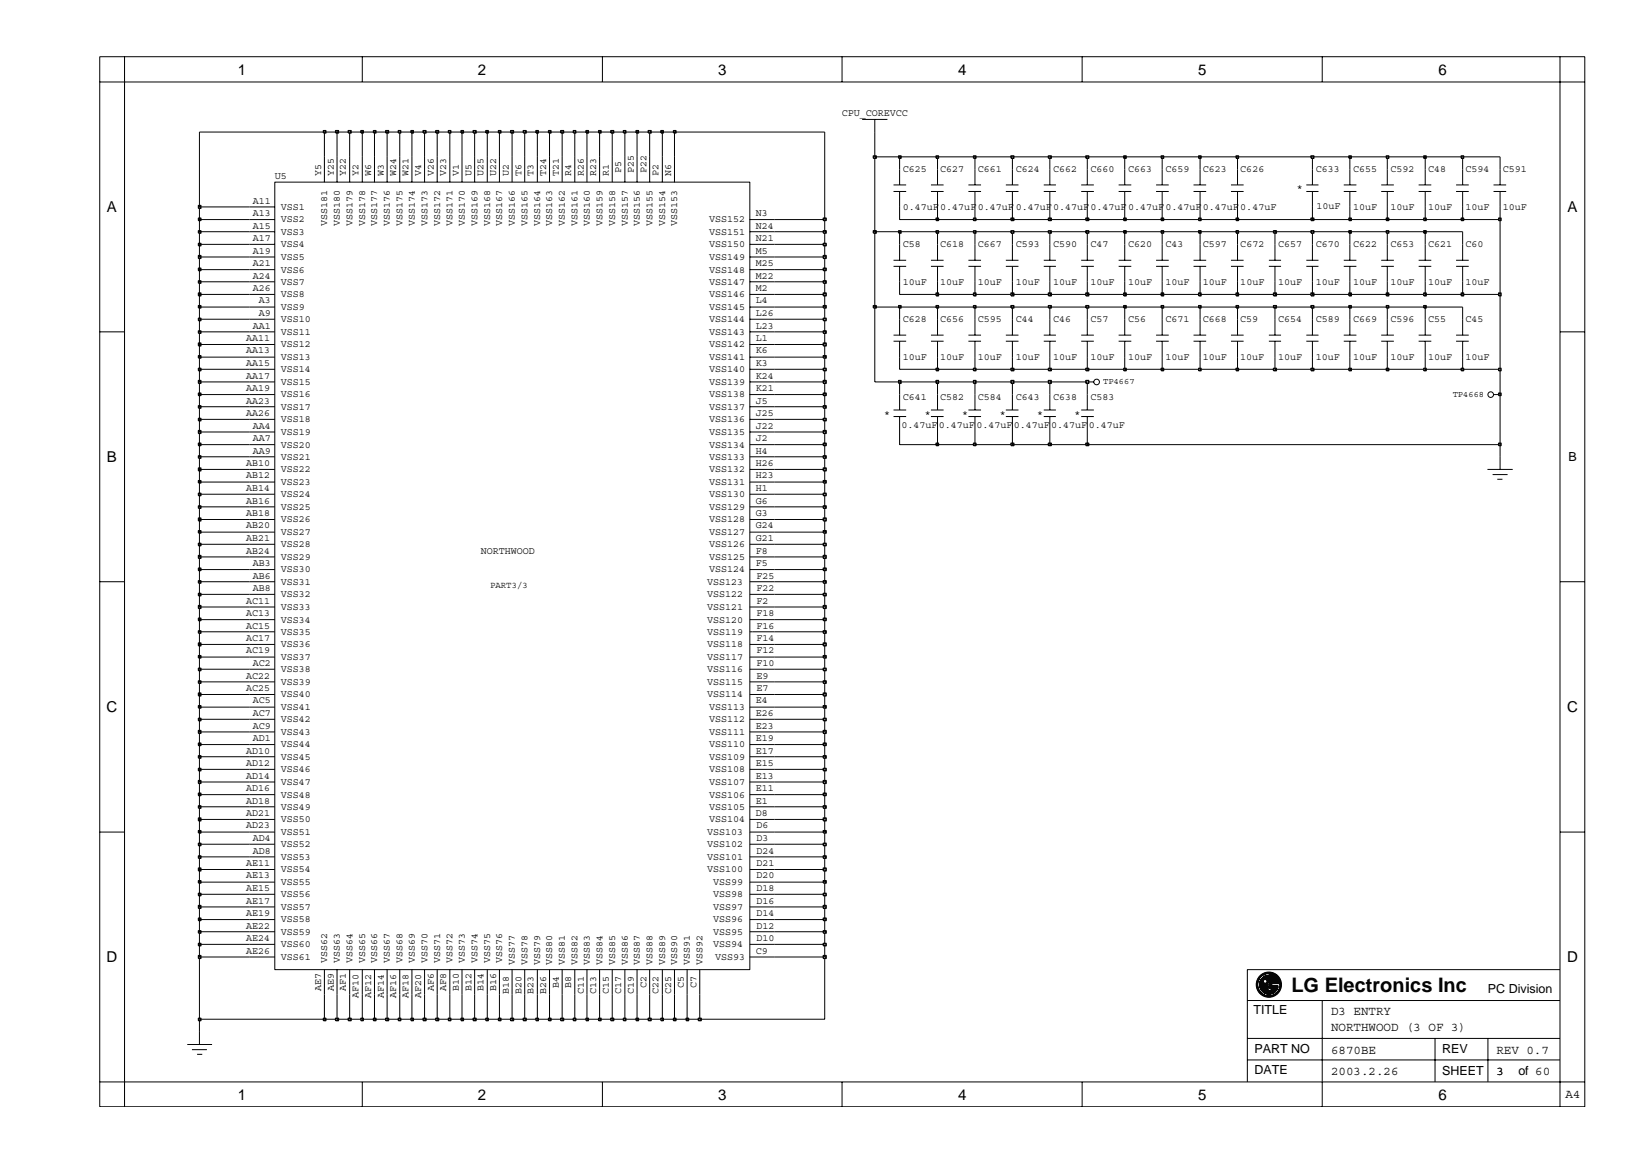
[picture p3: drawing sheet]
<svg xmlns="http://www.w3.org/2000/svg" width="297mm" height="210mm" viewBox="0 0 297 210" stroke-linecap="round" stroke-linejoin="round" font-family="sans-serif">
<defs><g id="words">
<text font-size="3.6" x="233.6" y="179.6">LG Electronics Inc</text>
<g font-size="2.7">
<text x="43" y="13.5">1</text>
<text x="86.5" y="13.5">2</text>
<text x="129.9" y="13.5">3</text>
<text x="173.3" y="13.5">4</text>
<text x="216.8" y="13.5">5</text>
<text x="260.2" y="13.5">6</text>
<text x="19.3" y="38.4">A</text>
<text x="283.6" y="38.4">A</text>
<text x="19.3" y="83.6">B</text>
<text x="19.3" y="128.9">C</text>
<text x="283.5" y="128.9">C</text>
<text x="19.3" y="174.1">D</text>
<text x="283.5" y="174.1">D</text>
<text x="43" y="199">1</text>
<text x="86.5" y="199">2</text>
<text x="129.9" y="199">3</text>
<text x="173.3" y="199">4</text>
<text x="216.8" y="199">5</text>
<text x="260.2" y="199">6</text>
</g>
<g font-size="2.3">
<text x="283.7" y="83.5">B</text>
<text x="269.2" y="179.6">PC Division</text>
<text x="226.7" y="183.5">TITLE</text>
<text x="240.8" y="183.6">D3 ENTRY</text>
<text x="226.9" y="190.5">PART NO</text>
<text x="240.8" y="186.6">NORTHWOOD (3 OF 3)</text>
<text x="240.8" y="190.7">6870BE</text>
<text x="260.9" y="190.5">REV</text>
<text x="270.7" y="190.7">REV 0.7</text>
<text x="226.9" y="194.3">DATE</text>
<text x="240.8" y="194.6">2003.2.26</text>
<text x="260.9" y="194.5">SHEET</text>
<text x="270.7" y="194.6">3</text>
<text x="274.7" y="194.5">of 60</text>
<text x="283.2" y="198.7">A4</text>
</g>
<g font-size="1.8">
<text x="152.3" y="21">CPU_COREVCC</text>
<text x="49.7" y="32.4">U5</text>
<text x="58.1" y="31.8" transform="rotate(-90 58.1 31.8)">Y5</text>
<text x="60.4" y="31.8" transform="rotate(-90 60.4 31.8)">Y25</text>
<text x="62.6" y="31.8" transform="rotate(-90 62.6 31.8)">Y22</text>
<text x="64.9" y="31.8" transform="rotate(-90 64.9 31.8)">Y2</text>
<text x="67.2" y="31.8" transform="rotate(-90 67.2 31.8)">W6</text>
<text x="69.4" y="31.8" transform="rotate(-90 69.4 31.8)">W3</text>
<text x="71.6" y="31.8" transform="rotate(-90 71.6 31.8)">W24</text>
<text x="73.9" y="31.8" transform="rotate(-90 73.9 31.8)">W21</text>
<text x="76.2" y="31.8" transform="rotate(-90 76.2 31.8)">V4</text>
<text x="78.5" y="31.8" transform="rotate(-90 78.5 31.8)">V26</text>
<text x="80.7" y="31.8" transform="rotate(-90 80.7 31.8)">V23</text>
<text x="83" y="31.8" transform="rotate(-90 83 31.8)">V1</text>
<text x="85.3" y="31.8" transform="rotate(-90 85.3 31.8)">U5</text>
<text x="87.5" y="31.8" transform="rotate(-90 87.5 31.8)">U25</text>
<text x="89.8" y="31.8" transform="rotate(-90 89.8 31.8)">U22</text>
<text x="92" y="31.8" transform="rotate(-90 92 31.8)">U2</text>
<text x="94.3" y="31.8" transform="rotate(-90 94.3 31.8)">T6</text>
<text x="96.5" y="31.8" transform="rotate(-90 96.5 31.8)">T3</text>
<text x="98.8" y="31.8" transform="rotate(-90 98.8 31.8)">T24</text>
<text x="101.1" y="31.8" transform="rotate(-90 101.1 31.8)">T21</text>
<text x="103.3" y="31.8" transform="rotate(-90 103.3 31.8)">R4</text>
<text x="105.6" y="31.8" transform="rotate(-90 105.6 31.8)">R26</text>
<text x="107.9" y="31.8" transform="rotate(-90 107.9 31.8)">R23</text>
<text x="110.2" y="31.8" transform="rotate(-90 110.2 31.8)">R1</text>
<text x="112.4" y="31.3" transform="rotate(-90 112.4 31.3)">P5</text>
<text x="114.6" y="31.3" transform="rotate(-90 114.6 31.3)">P25</text>
<text x="116.9" y="31.3" transform="rotate(-90 116.9 31.3)">P22</text>
<text x="119.1" y="31.8" transform="rotate(-90 119.1 31.8)">P2</text>
<text x="121.4" y="31.8" transform="rotate(-90 121.4 31.8)">N6</text>
<text x="163.3" y="31.2">C625</text>
<text x="170.1" y="31.2">C627</text>
<text x="176.9" y="31.2">C661</text>
<text x="183.7" y="31.2">C624</text>
<text x="190.5" y="31.2">C662</text>
<text x="197.3" y="31.2">C660</text>
<text x="204.1" y="31.2">C663</text>
<text x="210.8" y="31.2">C659</text>
<text x="217.6" y="31.2">C623</text>
<text x="224.4" y="31.2">C626</text>
<text x="234.6" y="34.6">*</text>
<text x="238" y="31.2">C633</text>
<text x="244.8" y="31.2">C655</text>
<text x="251.6" y="31.2">C592</text>
<text x="258.3" y="31.2">C48</text>
<text x="265.1" y="31.2">C594</text>
<text x="271.9" y="31.2">C591</text>
<text x="45.7" y="39.1">A13</text>
<text x="45.7" y="41.4">A15</text>
<text x="45.7" y="36.9">A11</text>
<text x="50.8" y="40.2">VSS2</text>
<text x="50.8" y="38">VSS1</text>
<text x="59.2" y="40.8" transform="rotate(-90 59.2 40.8)">VSS181</text>
<text x="61.5" y="40.8" transform="rotate(-90 61.5 40.8)">VSS180</text>
<text x="63.8" y="40.8" transform="rotate(-90 63.8 40.8)">VSS179</text>
<text x="66.1" y="40.8" transform="rotate(-90 66.1 40.8)">VSS178</text>
<text x="68.3" y="40.8" transform="rotate(-90 68.3 40.8)">VSS177</text>
<text x="70.5" y="40.8" transform="rotate(-90 70.5 40.8)">VSS176</text>
<text x="72.8" y="40.8" transform="rotate(-90 72.8 40.8)">VSS175</text>
<text x="75" y="40.8" transform="rotate(-90 75 40.8)">VSS174</text>
<text x="77.3" y="40.8" transform="rotate(-90 77.3 40.8)">VSS173</text>
<text x="79.6" y="40.8" transform="rotate(-90 79.6 40.8)">VSS172</text>
<text x="81.9" y="40.8" transform="rotate(-90 81.9 40.8)">VSS171</text>
<text x="84.1" y="40.8" transform="rotate(-90 84.1 40.8)">VSS170</text>
<text x="86.4" y="40.8" transform="rotate(-90 86.4 40.8)">VSS169</text>
<text x="88.7" y="40.8" transform="rotate(-90 88.7 40.8)">VSS168</text>
<text x="90.9" y="40.8" transform="rotate(-90 90.9 40.8)">VSS167</text>
<text x="93.1" y="40.8" transform="rotate(-90 93.1 40.8)">VSS166</text>
<text x="95.4" y="40.8" transform="rotate(-90 95.4 40.8)">VSS165</text>
<text x="97.7" y="40.8" transform="rotate(-90 97.7 40.8)">VSS164</text>
<text x="99.9" y="40.8" transform="rotate(-90 99.9 40.8)">VSS163</text>
<text x="102.2" y="40.8" transform="rotate(-90 102.2 40.8)">VSS162</text>
<text x="104.5" y="40.8" transform="rotate(-90 104.5 40.8)">VSS161</text>
<text x="106.7" y="40.8" transform="rotate(-90 106.7 40.8)">VSS160</text>
<text x="109" y="40.8" transform="rotate(-90 109 40.8)">VSS159</text>
<text x="111.3" y="40.8" transform="rotate(-90 111.3 40.8)">VSS158</text>
<text x="113.5" y="40.8" transform="rotate(-90 113.5 40.8)">VSS157</text>
<text x="115.8" y="40.8" transform="rotate(-90 115.8 40.8)">VSS156</text>
<text x="118" y="40.8" transform="rotate(-90 118 40.8)">VSS155</text>
<text x="120.3" y="40.8" transform="rotate(-90 120.3 40.8)">VSS154</text>
<text x="122.5" y="40.8" transform="rotate(-90 122.5 40.8)">VSS153</text>
<text x="128.3" y="40.3">VSS152</text>
<text x="136.7" y="41.4">N24</text>
<text x="136.7" y="39.1">N3</text>
<text x="163.3" y="38">0.47uF</text>
<text x="170.1" y="38">0.47uF</text>
<text x="176.9" y="38">0.47uF</text>
<text x="183.7" y="38">0.47uF</text>
<text x="190.5" y="38">0.47uF</text>
<text x="197.3" y="38">0.47uF</text>
<text x="204.1" y="38">0.47uF</text>
<text x="210.8" y="38">0.47uF</text>
<text x="217.6" y="38">0.47uF</text>
<text x="224.4" y="38">0.47uF</text>
<text x="238.2" y="37.9">10uF</text>
<text x="244.8" y="38">10uF</text>
<text x="251.6" y="38">10uF</text>
<text x="258.3" y="38">10uF</text>
<text x="265.1" y="38">10uF</text>
<text x="271.9" y="38">10uF</text>
<text x="45.7" y="45.9">A19</text>
<text x="45.7" y="43.6">A17</text>
<text x="50.8" y="47">VSS5</text>
<text x="50.8" y="44.7">VSS4</text>
<text x="50.8" y="42.5">VSS3</text>
<text x="128.3" y="47">VSS149</text>
<text x="128.3" y="44.7">VSS150</text>
<text x="128.3" y="42.5">VSS151</text>
<text x="136.7" y="45.9">M5</text>
<text x="136.7" y="43.6">N21</text>
<text x="163.3" y="44.7">C58</text>
<text x="170.1" y="44.7">C618</text>
<text x="176.9" y="44.7">C667</text>
<text x="183.7" y="44.7">C593</text>
<text x="190.5" y="44.7">C590</text>
<text x="197.3" y="44.7">C47</text>
<text x="204.1" y="44.7">C620</text>
<text x="210.8" y="44.7">C43</text>
<text x="217.6" y="44.7">C597</text>
<text x="224.4" y="44.7">C672</text>
<text x="231.2" y="44.7">C657</text>
<text x="238" y="44.7">C670</text>
<text x="244.8" y="44.7">C622</text>
<text x="251.6" y="44.7">C653</text>
<text x="258.3" y="44.7">C621</text>
<text x="265.1" y="44.7">C60</text>
<text x="45.7" y="50.4">A24</text>
<text x="45.7" y="52.7">A26</text>
<text x="45.7" y="48.1">A21</text>
<text x="50.8" y="51.5">VSS7</text>
<text x="50.8" y="53.8">VSS8</text>
<text x="50.8" y="49.3">VSS6</text>
<text x="128.3" y="53.8">VSS146</text>
<text x="128.3" y="51.5">VSS147</text>
<text x="128.3" y="49.3">VSS148</text>
<text x="136.7" y="52.7">M2</text>
<text x="136.7" y="50.4">M22</text>
<text x="136.7" y="48.1">M25</text>
<text x="163.3" y="51.6">10uF</text>
<text x="170.1" y="51.6">10uF</text>
<text x="176.9" y="51.6">10uF</text>
<text x="183.7" y="51.6">10uF</text>
<text x="190.5" y="51.6">10uF</text>
<text x="197.3" y="51.6">10uF</text>
<text x="204.1" y="51.6">10uF</text>
<text x="210.8" y="51.6">10uF</text>
<text x="217.6" y="51.6">10uF</text>
<text x="224.4" y="51.6">10uF</text>
<text x="231.2" y="51.6">10uF</text>
<text x="238" y="51.6">10uF</text>
<text x="244.8" y="51.6">10uF</text>
<text x="251.6" y="51.6">10uF</text>
<text x="258.3" y="51.6">10uF</text>
<text x="265.1" y="51.6">10uF</text>
<text x="45.7" y="59.5">AA1</text>
<text x="46.8" y="54.9">A3</text>
<text x="46.8" y="57.2">A9</text>
<text x="50.8" y="56.1">VSS9</text>
<text x="50.8" y="58.3">VSS10</text>
<text x="128.3" y="58.3">VSS144</text>
<text x="128.3" y="56.1">VSS145</text>
<text x="136.7" y="59.5">L23</text>
<text x="136.7" y="57.2">L26</text>
<text x="136.7" y="54.9">L4</text>
<text x="163.3" y="58.3">C628</text>
<text x="170.1" y="58.3">C656</text>
<text x="176.9" y="58.3">C595</text>
<text x="183.7" y="58.3">C44</text>
<text x="190.5" y="58.3">C46</text>
<text x="197.3" y="58.3">C57</text>
<text x="204.1" y="58.3">C56</text>
<text x="210.8" y="58.3">C671</text>
<text x="217.6" y="58.3">C668</text>
<text x="224.4" y="58.3">C59</text>
<text x="231.2" y="58.3">C654</text>
<text x="238" y="58.3">C589</text>
<text x="244.8" y="58.3">C669</text>
<text x="251.6" y="58.3">C596</text>
<text x="258.3" y="58.3">C55</text>
<text x="265.1" y="58.3">C45</text>
<text x="44.5" y="61.8">AA11</text>
<text x="44.5" y="64">AA13</text>
<text x="50.8" y="62.9">VSS12</text>
<text x="50.8" y="65.1">VSS13</text>
<text x="50.8" y="60.6">VSS11</text>
<text x="128.3" y="65.1">VSS141</text>
<text x="128.3" y="62.9">VSS142</text>
<text x="128.3" y="60.6">VSS143</text>
<text x="136.7" y="64">K6</text>
<text x="136.7" y="61.8">L1</text>
<text x="163.3" y="65.1">10uF</text>
<text x="170.1" y="65.1">10uF</text>
<text x="176.9" y="65.1">10uF</text>
<text x="183.7" y="65.1">10uF</text>
<text x="190.5" y="65.1">10uF</text>
<text x="197.3" y="65.1">10uF</text>
<text x="204.1" y="65.1">10uF</text>
<text x="210.8" y="65.1">10uF</text>
<text x="217.6" y="65.1">10uF</text>
<text x="224.4" y="65.1">10uF</text>
<text x="231.2" y="65.1">10uF</text>
<text x="238" y="65.1">10uF</text>
<text x="244.8" y="65.1">10uF</text>
<text x="251.6" y="65.1">10uF</text>
<text x="258.3" y="65.1">10uF</text>
<text x="265.1" y="65.1">10uF</text>
<text x="44.5" y="70.7">AA19</text>
<text x="44.5" y="66.2">AA15</text>
<text x="44.5" y="68.5">AA17</text>
<text x="50.8" y="71.9">VSS16</text>
<text x="50.8" y="67.3">VSS14</text>
<text x="50.8" y="69.6">VSS15</text>
<text x="128.3" y="69.6">VSS139</text>
<text x="128.3" y="67.3">VSS140</text>
<text x="128.3" y="71.9">VSS138</text>
<text x="136.7" y="68.5">K24</text>
<text x="136.7" y="66.2">K3</text>
<text x="136.7" y="70.7">K21</text>
<text x="44.5" y="73">AA23</text>
<text x="44.5" y="75.3">AA26</text>
<text x="45.7" y="77.6">AA4</text>
<text x="50.8" y="74.1">VSS17</text>
<text x="50.8" y="76.4">VSS18</text>
<text x="128.3" y="76.4">VSS136</text>
<text x="128.3" y="74.1">VSS137</text>
<text x="136.7" y="77.6">J22</text>
<text x="136.7" y="75.3">J25</text>
<text x="136.7" y="73">J5</text>
<text x="159.9" y="75.4">*</text>
<text x="163.1" y="77.5">0.47uF</text>
<text x="163.3" y="72.4">C641</text>
<text x="167.3" y="75.4">*</text>
<text x="169.9" y="77.5">0.47uF</text>
<text x="170.1" y="72.4">C582</text>
<text x="174.1" y="75.4">*</text>
<text x="176.6" y="77.5">0.47uF</text>
<text x="176.9" y="72.4">C584</text>
<text x="180.9" y="75.4">*</text>
<text x="183.4" y="77.5">0.47uF</text>
<text x="183.7" y="72.4">C643</text>
<text x="187.6" y="75.4">*</text>
<text x="190.2" y="77.5">0.47uF</text>
<text x="190.5" y="72.4">C638</text>
<text x="194.4" y="75.4">*</text>
<text x="197" y="77.5">0.47uF</text>
<text x="197.3" y="72.4">C583</text>
<text x="45.7" y="79.8">AA7</text>
<text x="45.7" y="82.1">AA9</text>
<text x="50.8" y="78.7">VSS19</text>
<text x="50.8" y="81">VSS20</text>
<text x="50.8" y="83.2">VSS21</text>
<text x="128.3" y="83.2">VSS133</text>
<text x="128.3" y="81">VSS134</text>
<text x="128.3" y="78.7">VSS135</text>
<text x="136.7" y="82.1">H4</text>
<text x="136.7" y="79.8">J2</text>
<text x="44.5" y="84.4">AB10</text>
<text x="44.5" y="86.6">AB12</text>
<text x="44.5" y="88.8">AB14</text>
<text x="50.8" y="85.5">VSS22</text>
<text x="50.8" y="87.7">VSS23</text>
<text x="50.8" y="89.9">VSS24</text>
<text x="128.3" y="90">VSS130</text>
<text x="128.3" y="87.8">VSS131</text>
<text x="128.3" y="85.5">VSS132</text>
<text x="136.7" y="88.9">H1</text>
<text x="136.7" y="86.6">H23</text>
<text x="136.7" y="84.4">H26</text>
<text x="44.5" y="91.1">AB16</text>
<text x="44.5" y="93.4">AB18</text>
<text x="44.5" y="95.6">AB20</text>
<text x="50.8" y="92.2">VSS25</text>
<text x="50.8" y="94.5">VSS26</text>
<text x="128.3" y="94.5">VSS128</text>
<text x="128.3" y="92.2">VSS129</text>
<text x="136.7" y="95.6">G24</text>
<text x="136.7" y="93.4">G3</text>
<text x="136.7" y="91.1">G6</text>
<text x="44.5" y="97.9">AB21</text>
<text x="44.5" y="100.2">AB24</text>
<text x="50.8" y="96.8">VSS27</text>
<text x="50.8" y="99">VSS28</text>
<text x="50.8" y="101.3">VSS29</text>
<text x="87" y="100.2">NORTHWOOD</text>
<text x="128.3" y="101.3">VSS125</text>
<text x="128.3" y="99">VSS126</text>
<text x="128.3" y="96.8">VSS127</text>
<text x="136.7" y="100.2">F8</text>
<text x="136.7" y="97.9">G21</text>
<text x="45.7" y="102.4">AB3</text>
<text x="45.7" y="104.7">AB6</text>
<text x="45.7" y="107">AB8</text>
<text x="50.8" y="103.6">VSS30</text>
<text x="50.8" y="105.8">VSS31</text>
<text x="127.9" y="105.8">VSS123</text>
<text x="128.3" y="103.6">VSS124</text>
<text x="136.7" y="102.4">F5</text>
<text x="136.9" y="107">F22</text>
<text x="136.9" y="104.7">F25</text>
<text x="44.5" y="109.3">AC11</text>
<text x="44.5" y="111.5">AC13</text>
<text x="44.5" y="113.7">AC15</text>
<text x="50.8" y="110.4">VSS33</text>
<text x="50.8" y="112.6">VSS34</text>
<text x="50.8" y="108.1">VSS32</text>
<text x="127.9" y="112.6">VSS120</text>
<text x="127.9" y="110.4">VSS121</text>
<text x="127.9" y="108.1">VSS122</text>
<text x="136.9" y="109.3">F2</text>
<text x="136.9" y="113.7">F16</text>
<text x="136.9" y="111.5">F18</text>
<text x="44.5" y="116">AC17</text>
<text x="44.5" y="118.2">AC19</text>
<text x="50.8" y="114.8">VSS35</text>
<text x="50.8" y="117.1">VSS36</text>
<text x="50.8" y="119.4">VSS37</text>
<text x="127.9" y="119.4">VSS117</text>
<text x="127.9" y="117.1">VSS118</text>
<text x="127.9" y="114.8">VSS119</text>
<text x="136.9" y="118.2">F12</text>
<text x="136.9" y="116">F14</text>
<text x="44.5" y="122.8">AC22</text>
<text x="44.5" y="125.1">AC25</text>
<text x="45.7" y="120.5">AC2</text>
<text x="50.8" y="121.6">VSS38</text>
<text x="50.8" y="123.9">VSS39</text>
<text x="127.9" y="123.9">VSS115</text>
<text x="127.9" y="121.6">VSS116</text>
<text x="136.9" y="125.1">E7</text>
<text x="136.9" y="122.8">E9</text>
<text x="136.9" y="120.5">F10</text>
<text x="45.7" y="127.3">AC5</text>
<text x="45.7" y="129.6">AC7</text>
<text x="45.7" y="131.9">AC9</text>
<text x="50.8" y="126.2">VSS40</text>
<text x="50.8" y="128.5">VSS41</text>
<text x="50.8" y="130.7">VSS42</text>
<text x="127.9" y="126.2">VSS114</text>
<text x="128.3" y="130.7">VSS112</text>
<text x="128.3" y="128.5">VSS113</text>
<text x="136.7" y="131.9">E23</text>
<text x="136.7" y="129.6">E26</text>
<text x="136.7" y="127.3">E4</text>
<text x="44.5" y="136.3">AD10</text>
<text x="45.7" y="134.1">AD1</text>
<text x="50.8" y="133">VSS43</text>
<text x="50.8" y="135.2">VSS44</text>
<text x="50.8" y="137.4">VSS45</text>
<text x="128.3" y="135.2">VSS110</text>
<text x="128.3" y="133">VSS111</text>
<text x="128.3" y="137.5">VSS109</text>
<text x="136.7" y="134.1">E19</text>
<text x="136.7" y="136.4">E17</text>
<text x="44.5" y="143.1">AD16</text>
<text x="44.5" y="138.6">AD12</text>
<text x="44.5" y="140.9">AD14</text>
<text x="50.8" y="139.7">VSS46</text>
<text x="50.8" y="142">VSS47</text>
<text x="128.3" y="142">VSS107</text>
<text x="128.3" y="139.7">VSS108</text>
<text x="136.7" y="143.1">E11</text>
<text x="136.7" y="140.9">E13</text>
<text x="136.7" y="138.6">E15</text>
<text x="44.5" y="145.4">AD18</text>
<text x="44.5" y="147.7">AD21</text>
<text x="44.5" y="149.9">AD23</text>
<text x="50.8" y="144.3">VSS48</text>
<text x="50.8" y="146.5">VSS49</text>
<text x="50.8" y="148.8">VSS50</text>
<text x="128.3" y="148.8">VSS104</text>
<text x="128.3" y="146.5">VSS105</text>
<text x="128.3" y="144.3">VSS106</text>
<text x="136.7" y="147.7">D8</text>
<text x="136.7" y="145.4">E1</text>
<text x="136.9" y="149.9">D6</text>
<text x="45.7" y="152.2">AD4</text>
<text x="45.7" y="154.5">AD8</text>
<text x="50.8" y="151.1">VSS51</text>
<text x="50.8" y="153.3">VSS52</text>
<text x="50.8" y="155.6">VSS53</text>
<text x="127.9" y="155.6">VSS101</text>
<text x="127.9" y="153.3">VSS102</text>
<text x="127.9" y="151.1">VSS103</text>
<text x="136.9" y="152.2">D3</text>
<text x="136.9" y="154.5">D24</text>
<text x="44.5" y="156.8">AE11</text>
<text x="44.5" y="159">AE13</text>
<text x="44.5" y="161.2">AE15</text>
<text x="50.8" y="157.9">VSS54</text>
<text x="50.8" y="160.1">VSS55</text>
<text x="127.9" y="157.9">VSS100</text>
<text x="129" y="160.1">VSS99</text>
<text x="136.9" y="156.8">D21</text>
<text x="136.9" y="161.2">D18</text>
<text x="136.9" y="159">D20</text>
<text x="44.5" y="163.5">AE17</text>
<text x="44.5" y="165.7">AE19</text>
<text x="50.8" y="162.3">VSS56</text>
<text x="50.8" y="164.6">VSS57</text>
<text x="50.8" y="166.9">VSS58</text>
<text x="129" y="166.9">VSS96</text>
<text x="129" y="164.6">VSS97</text>
<text x="129" y="162.3">VSS98</text>
<text x="136.9" y="165.7">D14</text>
<text x="136.9" y="163.5">D16</text>
<text x="44.5" y="168">AE22</text>
<text x="44.5" y="170.3">AE24</text>
<text x="44.5" y="172.6">AE26</text>
<text x="50.8" y="169.1">VSS59</text>
<text x="50.8" y="171.4">VSS60</text>
<text x="50.8" y="173.7">VSS61</text>
<text x="129" y="171.4">VSS94</text>
<text x="129" y="169.1">VSS95</text>
<text x="129.4" y="173.7">VSS93</text>
<text x="136.7" y="172.6">C9</text>
<text x="136.9" y="170.3">D10</text>
<text x="136.9" y="168">D12</text>
<text x="58.1" y="179.3" transform="rotate(-90 58.1 179.3)">AE7</text>
<text x="59.2" y="174.3" transform="rotate(-90 59.2 174.3)">VSS62</text>
<text x="60.4" y="179.3" transform="rotate(-90 60.4 179.3)">AE9</text>
<text x="61.5" y="174.3" transform="rotate(-90 61.5 174.3)">VSS63</text>
<text x="62.6" y="179.3" transform="rotate(-90 62.6 179.3)">AF1</text>
<text x="63.8" y="174.3" transform="rotate(-90 63.8 174.3)">VSS64</text>
<text x="66.1" y="174.3" transform="rotate(-90 66.1 174.3)">VSS65</text>
<text x="68.3" y="174.3" transform="rotate(-90 68.3 174.3)">VSS66</text>
<text x="70.5" y="174.3" transform="rotate(-90 70.5 174.3)">VSS67</text>
<text x="72.8" y="174.3" transform="rotate(-90 72.8 174.3)">VSS68</text>
<text x="75" y="174.3" transform="rotate(-90 75 174.3)">VSS69</text>
<text x="77.3" y="174.3" transform="rotate(-90 77.3 174.3)">VSS70</text>
<text x="78.5" y="179.3" transform="rotate(-90 78.5 179.3)">AF6</text>
<text x="79.6" y="174.3" transform="rotate(-90 79.6 174.3)">VSS71</text>
<text x="80.7" y="179.3" transform="rotate(-90 80.7 179.3)">AF8</text>
<text x="81.9" y="174.3" transform="rotate(-90 81.9 174.3)">VSS72</text>
<text x="83" y="179.3" transform="rotate(-90 83 179.3)">B10</text>
<text x="84.1" y="174.3" transform="rotate(-90 84.1 174.3)">VSS73</text>
<text x="85.3" y="179.3" transform="rotate(-90 85.3 179.3)">B12</text>
<text x="86.4" y="174.3" transform="rotate(-90 86.4 174.3)">VSS74</text>
<text x="87.5" y="179.3" transform="rotate(-90 87.5 179.3)">B14</text>
<text x="88.7" y="174.3" transform="rotate(-90 88.7 174.3)">VSS75</text>
<text x="89.8" y="179.3" transform="rotate(-90 89.8 179.3)">B16</text>
<text x="90.9" y="174.3" transform="rotate(-90 90.9 174.3)">VSS76</text>
<text x="92" y="179.8" transform="rotate(-90 92 179.8)">B18</text>
<text x="93.1" y="174.6" transform="rotate(-90 93.1 174.6)">VSS77</text>
<text x="94.3" y="179.8" transform="rotate(-90 94.3 179.8)">B20</text>
<text x="95.4" y="174.6" transform="rotate(-90 95.4 174.6)">VSS78</text>
<text x="96.5" y="179.8" transform="rotate(-90 96.5 179.8)">B23</text>
<text x="97.7" y="174.6" transform="rotate(-90 97.7 174.6)">VSS79</text>
<text x="98.8" y="179.8" transform="rotate(-90 98.8 179.8)">B26</text>
<text x="99.9" y="174.6" transform="rotate(-90 99.9 174.6)">VSS80</text>
<text x="101.1" y="178.7" transform="rotate(-90 101.1 178.7)">B4</text>
<text x="102.2" y="174.6" transform="rotate(-90 102.2 174.6)">VSS81</text>
<text x="103.3" y="178.7" transform="rotate(-90 103.3 178.7)">B8</text>
<text x="104.5" y="174.6" transform="rotate(-90 104.5 174.6)">VSS82</text>
<text x="105.6" y="179.8" transform="rotate(-90 105.6 179.8)">C11</text>
<text x="106.7" y="174.6" transform="rotate(-90 106.7 174.6)">VSS83</text>
<text x="107.9" y="179.8" transform="rotate(-90 107.9 179.8)">C13</text>
<text x="109" y="174.6" transform="rotate(-90 109 174.6)">VSS84</text>
<text x="110.2" y="179.8" transform="rotate(-90 110.2 179.8)">C15</text>
<text x="111.3" y="174.6" transform="rotate(-90 111.3 174.6)">VSS85</text>
<text x="112.4" y="179.8" transform="rotate(-90 112.4 179.8)">C17</text>
<text x="113.5" y="174.6" transform="rotate(-90 113.5 174.6)">VSS86</text>
<text x="114.6" y="179.8" transform="rotate(-90 114.6 179.8)">C19</text>
<text x="115.7" y="174.6" transform="rotate(-90 115.7 174.6)">VSS87</text>
<text x="116.9" y="178.7" transform="rotate(-90 116.9 178.7)">C2</text>
<text x="118" y="174.6" transform="rotate(-90 118 174.6)">VSS88</text>
<text x="119.1" y="179.8" transform="rotate(-90 119.1 179.8)">C22</text>
<text x="120.3" y="174.6" transform="rotate(-90 120.3 174.6)">VSS89</text>
<text x="121.4" y="179.8" transform="rotate(-90 121.4 179.8)">C25</text>
<text x="122.5" y="174.6" transform="rotate(-90 122.5 174.6)">VSS90</text>
<text x="123.7" y="178.7" transform="rotate(-90 123.7 178.7)">C5</text>
<text x="124.8" y="174.6" transform="rotate(-90 124.8 174.6)">VSS91</text>
<text x="126" y="178.7" transform="rotate(-90 126 178.7)">C7</text>
<text x="127.1" y="174.6" transform="rotate(-90 127.1 174.6)">VSS92</text>
<text x="64.9" y="180.5" transform="rotate(-90 64.9 180.5)">AF10</text>
<text x="67.2" y="180.5" transform="rotate(-90 67.2 180.5)">AF12</text>
<text x="69.4" y="180.5" transform="rotate(-90 69.4 180.5)">AF14</text>
<text x="71.6" y="180.5" transform="rotate(-90 71.6 180.5)">AF16</text>
<text x="73.9" y="180.5" transform="rotate(-90 73.9 180.5)">AF18</text>
<text x="76.2" y="180.5" transform="rotate(-90 76.2 180.5)">AF20</text>
</g>
<g font-size="1.6">
<text x="199.6" y="69.6">TP4667</text>
<text x="262.8" y="71.9">TP4668</text>
<text x="88.7" y="106.4">PART3/3</text>
</g>
</g></defs>
<g fill="none" stroke="#000" stroke-width=".18">
<path d="M45.1 37.4h4.6M45.1 39.7h4.6M49.7 33h85.9v142.4h-85.9zM58.7 28.4v4.6M61 28.4v4.6M63.3 28.4v4.6M65.5 28.4v4.6M67.7 28.4v4.6M70 28.4v4.6M72.3 28.4v4.6M74.5 28.4v4.6M76.8 28.4v4.6"/>
<path d="M79.1 28.4v4.6M81.4 28.4v4.6M83.6 28.4v4.6M85.9 28.4v4.6M88.1 28.4v4.6M90.3 28.4v4.6M92.6 28.4v4.6M94.9 28.4v4.6M97.2 28.4v4.6M99.4 28.4v4.6M101.7 28.4v4.6M104 28.4v4.6"/>
<path d="M106.2 28.4v4.6M108.5 28.4v4.6M110.8 28.4v4.6M113 28.4v4.6M115.2 28.4v4.6M117.5 28.4v4.6M119.8 28.4v4.6M122 28.4v4.6M135.6 39.7h4.5M156 21.6h4.5M158.3 21.6v2.3M161.6 33.5h2.3"/>
<path d="M161.6 34.6h2.3M162.7 30.7v2.8M162.7 34.6v2.8M168.4 33.5h2.3M168.4 34.6h2.3M169.6 30.7v2.8M169.6 34.6v2.8M175.2 33.5h2.3M175.2 34.6h2.3M176.4 30.7v2.8M176.4 34.6v2.8M182 33.5h2.2"/>
<path d="M182 34.6h2.2M183.1 30.7v2.8M183.1 34.6v2.8M188.8 33.5h2.2M188.8 34.6h2.2M189.9 30.7v2.8M189.9 34.6v2.8M195.6 33.5h2.3M195.6 34.6h2.3M196.7 30.7v2.8M196.7 34.6v2.8M202.4 33.5h2.2"/>
<path d="M202.4 34.6h2.2M203.5 30.7v2.8M203.5 34.6v2.8M209.1 33.5h2.3M209.1 34.6h2.3M210.2 30.7v2.8M210.2 34.6v2.8M215.9 33.5h2.3M215.9 34.6h2.3M217.1 30.7v2.8M217.1 34.6v2.8M222.7 33.5h2.3"/>
<path d="M222.7 34.6h2.3M223.9 30.7v2.8M223.9 34.6v2.8M236.3 33.5h2.2M236.3 34.6h2.2M237.4 30.7v2.8M237.4 34.6v2.8M243.1 33.5h2.3M243.1 34.6h2.3M244.2 30.7v2.8M244.2 34.6v2.8M249.9 33.5h2.2"/>
<path d="M249.9 34.6h2.2M251 30.7v2.8M251 34.6v2.8M256.6 33.5h2.3M256.6 34.6h2.3M257.8 30.7v2.8M257.8 34.6v2.8M263.4 33.5h2.3M263.4 34.6h2.3M264.6 30.7v2.8M264.6 34.6v2.8M270.2 33.5h2.3"/>
<path d="M270.2 34.6h2.3M271.4 30.7v2.8M271.4 34.6v2.8M45.1 41.9h4.6M45.1 44.2h4.6M45.1 46.5h4.6M45.1 48.8h4.6M45.1 51h4.6M45.1 53.3h4.6M45.1 55.6h4.6M45.1 57.8h4.6M135.6 41.9h4.5"/>
<path d="M135.6 44.2h4.5M135.6 46.5h4.5M135.6 48.8h4.5M135.6 51h4.5M135.6 53.3h4.5M135.6 55.6h4.5M135.6 57.8h4.5M161.6 47.1h2.3M161.6 48.2h2.3M162.7 44.2v2.9M162.7 48.2v2.8M162.7 57.8v2.8"/>
<path d="M168.4 47.1h2.3M168.4 48.2h2.3M169.6 44.2v2.9M169.6 48.2v2.8M169.6 57.8v2.8M175.2 47.1h2.3M175.2 48.2h2.3M176.4 44.2v2.9M176.4 48.2v2.8M176.4 57.8v2.8M182 47.1h2.2M182 48.2h2.2"/>
<path d="M183.1 44.2v2.9M183.1 48.2v2.8M183.1 57.8v2.8M188.8 47.1h2.2M188.8 48.2h2.2M189.9 44.2v2.9M189.9 48.2v2.8M189.9 57.8v2.8M195.6 47.1h2.3M195.6 48.2h2.3M196.7 44.2v2.9M196.7 48.2v2.8"/>
<path d="M196.7 57.8v2.8M202.4 47.1h2.2M202.4 48.2h2.2M203.5 44.2v2.9M203.5 48.2v2.8M203.5 57.8v2.8M209.1 47.1h2.3M209.1 48.2h2.3M210.2 44.2v2.9M210.2 48.2v2.8M210.2 57.8v2.8M215.9 47.1h2.3"/>
<path d="M215.9 48.2h2.3M217.1 44.2v2.9M217.1 48.2v2.8M217.1 57.8v2.8M222.7 47.1h2.3M222.7 48.2h2.3M223.9 44.2v2.9M223.9 48.2v2.8M223.9 57.8v2.8M229.5 47.1h2.2M229.5 48.2h2.2M230.6 44.2v2.9"/>
<path d="M230.6 48.2v2.8M230.6 57.8v2.8M236.3 47.1h2.2M236.3 48.2h2.2M237.4 44.2v2.9M237.4 48.2v2.8M237.4 57.8v2.8M243.1 47.1h2.3M243.1 48.2h2.3M244.2 44.2v2.9M244.2 48.2v2.8M244.2 57.8v2.8"/>
<path d="M249.9 47.1h2.2M249.9 48.2h2.2M251 44.2v2.9M251 48.2v2.8M251 57.8v2.8M256.6 47.1h2.3M256.6 48.2h2.3M257.8 44.2v2.9M257.8 48.2v2.8M257.8 57.8v2.8M263.4 47.1h2.3M263.4 48.2h2.3"/>
<path d="M264.6 44.2v2.9M264.6 48.2v2.8M264.6 57.8v2.8M45.1 69.1h4.6M45.1 71.4h4.6M45.1 60h4.6M45.1 62.3h4.6M45.1 64.6h4.6M45.1 66.8h4.6M45.1 73.6h4.6M45.1 75.9h4.6M45.1 78.2h4.6"/>
<path d="M135.6 69.1h4.5M135.6 71.4h4.5M135.6 60h4.5M135.6 62.3h4.5M135.6 64.6h4.5M135.6 66.8h4.5M135.6 73.6h4.5M135.6 75.9h4.5M135.6 78.2h4.5M161.6 74.2h2.3M161.6 75.4h2.3M161.6 60.6h2.3"/>
<path d="M161.6 61.7h2.3M162.7 61.7v2.9M162.7 71.4v2.8M162.7 75.4v2.8M168.4 74.2h2.3M168.4 75.4h2.3M168.4 60.6h2.3M168.4 61.7h2.3M169.6 61.7v2.9M169.6 71.4v2.8M169.6 75.4v2.8M175.2 74.2h2.3"/>
<path d="M175.2 75.4h2.3M175.2 60.6h2.3M175.2 61.7h2.3M176.4 61.7v2.9M176.4 71.4v2.8M176.4 75.4v2.8M182 74.2h2.2M182 75.4h2.2M182 60.6h2.2M182 61.7h2.2M183.1 61.7v2.9M183.1 71.4v2.8"/>
<path d="M183.1 75.4v2.8M188.8 74.2h2.2M188.8 75.4h2.2M188.8 60.6h2.2M188.8 61.7h2.2M189.9 61.7v2.9M189.9 71.4v2.8M189.9 75.4v2.8M195.6 74.2h2.3M195.6 75.4h2.3M195.6 60.6h2.3M195.6 61.7h2.3"/>
<path d="M196.7 61.7v2.9M196.7 71.4v2.8M196.7 75.4v2.8M196.7 69.1h1.2M202.4 60.6h2.2M202.4 61.7h2.2M203.5 61.7v2.9M209.1 60.6h2.3M209.1 61.7h2.3M210.2 61.7v2.9M215.9 60.6h2.3M215.9 61.7h2.3"/>
<path d="M217.1 61.7v2.9M222.7 60.6h2.3M222.7 61.7h2.3M223.9 61.7v2.9M229.5 60.6h2.2M229.5 61.7h2.2M230.6 61.7v2.9M236.3 60.6h2.2M236.3 61.7h2.2M237.4 61.7v2.9M243.1 60.6h2.3M243.1 61.7h2.3"/>
<path d="M244.2 61.7v2.9M249.9 60.6h2.2M249.9 61.7h2.2M251 61.7v2.9M256.6 60.6h2.3M256.6 61.7h2.3M257.8 61.7v2.9M263.4 60.6h2.3M263.4 61.7h2.3M264.6 61.7v2.9M270.2 71.4h1.2M45.1 80.5h4.6"/>
<path d="M45.1 82.7h4.6M45.1 84.9h4.6M45.1 87.2h4.6M45.1 89.4h4.6M45.1 94h4.6M45.1 96.3h4.6M45.1 98.5h4.6M45.1 91.7h4.6M135.6 80.5h4.5M135.6 82.7h4.5M135.6 84.9h4.5M135.6 87.2h4.5"/>
<path d="M135.6 89.4h4.5M135.6 94h4.5M135.6 96.3h4.5M135.6 98.5h4.5M135.6 91.7h4.5M269.1 84.9h4.6M270 85.9h2.7M270.9 86.7h.9M271.4 82.7v2.2M45.1 118.9h4.6M45.1 116.6h4.6M45.1 114.3h4.6"/>
<path d="M45.1 112.1h4.6M45.1 109.8h4.6M45.1 107.5h4.6M45.1 105.3h4.6M45.1 103.1h4.6M45.1 100.8h4.6M135.6 118.9h4.5M135.6 116.6h4.5M135.6 114.3h4.5M135.6 112.1h4.5M135.6 109.8h4.5M135.6 107.5h4.5"/>
<path d="M135.6 105.3h4.5M135.6 103.1h4.5M135.6 100.8h4.5M45.1 125.7h4.6M45.1 123.4h4.6M45.1 121.1h4.6M45.1 128h4.6M45.1 130.2h4.6M45.1 132.4h4.6M45.1 134.7h4.6M45.1 136.9h4.6M45.1 139.2h4.6"/>
<path d="M135.6 125.7h4.5M135.6 123.4h4.5M135.6 121.1h4.5M135.6 128h4.5M135.6 130.2h4.5M135.6 132.4h4.5M135.6 134.7h4.5M135.6 136.9h4.5M135.6 139.2h4.5M45.1 141.5h4.6M45.1 143.8h4.6M45.1 146h4.6"/>
<path d="M45.1 148.3h4.6M45.1 150.6h4.6M45.1 152.8h4.6M45.1 155h4.6M45.1 157.3h4.6M45.1 159.6h4.6M135.6 141.5h4.5M135.6 143.8h4.5M135.6 146h4.5M135.6 148.3h4.5M135.6 150.6h4.5M135.6 152.8h4.5"/>
<path d="M135.6 155h4.5M135.6 157.3h4.5M135.6 159.6h4.5M45.1 161.8h4.6M45.1 164.1h4.6M45.1 166.4h4.6M45.1 168.6h4.6M45.1 170.9h4.6M45.1 173.2h4.6M58.7 175.4v4.5M61 175.4v4.5M63.3 175.4v4.5"/>
<path d="M65.5 175.4v4.5M67.7 175.4v4.5M70 175.4v4.5M72.3 175.4v4.5M74.5 175.4v4.5M76.8 175.4v4.5M79.1 175.4v4.5M81.4 175.4v4.5M83.6 175.4v4.5M85.9 175.4v4.5M88.1 175.4v4.5M90.3 175.4v4.5"/>
<path d="M92.6 175.4v4.5M94.9 175.4v4.5M97.2 175.4v4.5M99.4 175.4v4.5M101.7 175.4v4.5M104 175.4v4.5M106.2 175.4v4.5M108.5 175.4v4.5M110.8 175.4v4.5M113 175.4v4.5M115.2 175.4v4.5M117.5 175.4v4.5"/>
<path d="M119.8 175.4v4.5M122 175.4v4.5M124.3 175.4v4.5M126.6 175.4v4.5M135.6 161.8h4.5M135.6 164.1h4.5M135.6 166.4h4.5M135.6 168.6h4.5M135.6 170.9h4.5M135.6 173.2h4.5M33.9 189h4.5M34.7 189.9h2.7"/>
<path d="M35.7 190.8h.9M36.1 184.4v4.6"/>
<circle cx="198.4" cy="69.1" r=".51"/>
<circle cx="269.7" cy="71.4" r=".51"/>
</g>
<path d="M35.9 184.3h.4v.4h-.4z" fill="#c2c2c2"/>
<path d="M35.9 184.3h.4v.4h-.4z" fill="none" stroke="#000" stroke-width=".25"/>
<path d="M36.1 173.2v11.2h22.6" fill="none" stroke="#000" stroke-width=".18"/>
<path d="M58.5 184.3h.4v.4h-.4z" fill-rule="evenodd" fill="#c2c2c2"/>
<path d="M58.5 184.3h.4v.4h-.4z" fill="none" stroke="#000" stroke-width=".25"/>
<path d="M58.7 179.9v4.5h2.3" fill="none" stroke="#000" stroke-width=".18"/>
<path d="M60.7 184.3h.5v.4h-.5z" fill-rule="evenodd" fill="#c2c2c2"/>
<path d="M60.7 184.3h.5v.4h-.5z" fill="none" stroke="#000" stroke-width=".25"/>
<path d="M61 179.9v4.5h2.3" fill="none" stroke="#000" stroke-width=".18"/>
<path d="M63 184.3h.5v.4h-.5z" fill-rule="evenodd" fill="#c2c2c2"/>
<path d="M63 184.3h.5v.4h-.5z" fill="none" stroke="#000" stroke-width=".25"/>
<path d="M63.3 179.9v4.5h2.2" fill="none" stroke="#000" stroke-width=".18"/>
<path d="M65.3 184.3h.4v.4h-.4z" fill="#c2c2c2"/>
<path d="M65.3 184.3h.4v.4h-.4z" fill="none" stroke="#000" stroke-width=".25"/>
<path d="M65.5 179.9v4.5h2.2" fill="none" stroke="#000" stroke-width=".18"/>
<path d="M67.6 184.3h.4v.4h-.4z" fill="#c2c2c2"/>
<path d="M67.6 184.3h.4v.4h-.4z" fill="none" stroke="#000" stroke-width=".25"/>
<path d="M67.7 179.9v4.5h2.3" fill="none" stroke="#000" stroke-width=".18"/>
<path d="M69.8 184.3h.5v.4h-.5z" fill-rule="evenodd" fill="#c2c2c2"/>
<path d="M69.8 184.3h.5v.4h-.5z" fill="none" stroke="#000" stroke-width=".25"/>
<path d="M70 179.9v4.5h2.3" fill="none" stroke="#000" stroke-width=".18"/>
<path d="M72.1 184.3h.4v.4h-.4z" fill="#c2c2c2"/>
<path d="M72.1 184.3h.4v.4h-.4z" fill="none" stroke="#000" stroke-width=".25"/>
<path d="M72.3 179.9v4.5h2.2" fill="none" stroke="#000" stroke-width=".18"/>
<path d="M74.3 184.3h.5v.4h-.5z" fill-rule="evenodd" fill="#c2c2c2"/>
<path d="M74.3 184.3h.5v.4h-.5z" fill="none" stroke="#000" stroke-width=".25"/>
<path d="M74.5 179.9v4.5h2.3" fill="none" stroke="#000" stroke-width=".18"/>
<path d="M76.5 184.3h.6v.4h-.6z" fill-rule="evenodd" fill="#c2c2c2"/>
<path d="M76.5 184.3h.6v.4h-.6z" fill="none" stroke="#000" stroke-width=".25"/>
<path d="M76.8 179.9v4.5h2.3" fill="none" stroke="#000" stroke-width=".18"/>
<path d="M78.8 184.3h.5v.4h-.5z" fill-rule="evenodd" fill="#c2c2c2"/>
<path d="M78.8 184.3h.5v.4h-.5z" fill="none" stroke="#000" stroke-width=".25"/>
<path d="M79.1 179.9v4.5h2.3" fill="none" stroke="#000" stroke-width=".18"/>
<path d="M81.1 184.3h.4v.4h-.4z" fill="#c2c2c2"/>
<path d="M81.1 184.3h.4v.4h-.4z" fill="none" stroke="#000" stroke-width=".25"/>
<path d="M81.4 179.9v4.5h2.2" fill="none" stroke="#000" stroke-width=".18"/>
<path d="M83.4 184.3h.4v.4h-.4z" fill="#c2c2c2"/>
<path d="M83.4 184.3h.4v.4h-.4z" fill="none" stroke="#000" stroke-width=".25"/>
<path d="M83.6 179.9v4.5h2.3" fill="none" stroke="#000" stroke-width=".18"/>
<path d="M85.6 184.3h.5v.4h-.5z" fill-rule="evenodd" fill="#c2c2c2"/>
<path d="M85.6 184.3h.5v.4h-.5z" fill="none" stroke="#000" stroke-width=".25"/>
<path d="M85.9 179.9v4.5h2.2" fill="none" stroke="#000" stroke-width=".18"/>
<path d="M87.9 184.3h.4v.4h-.4z" fill="#c2c2c2"/>
<path d="M87.9 184.3h.4v.4h-.4z" fill="none" stroke="#000" stroke-width=".25"/>
<path d="M88.1 179.9v4.5h2.2" fill="none" stroke="#000" stroke-width=".18"/>
<path d="M90.2 184.3h.4v.4h-.4z" fill="#c2c2c2"/>
<path d="M90.2 184.3h.4v.4h-.4z" fill="none" stroke="#000" stroke-width=".25"/>
<path d="M90.3 179.9v4.5h2.3" fill="none" stroke="#000" stroke-width=".18"/>
<path d="M92.4 184.3h.5v.4h-.5z" fill-rule="evenodd" fill="#c2c2c2"/>
<path d="M92.4 184.3h.5v.4h-.5z" fill="none" stroke="#000" stroke-width=".25"/>
<path d="M92.6 179.9v4.5h2.3" fill="none" stroke="#000" stroke-width=".18"/>
<path d="M94.7 184.3h.5v.4h-.5z" fill-rule="evenodd" fill="#c2c2c2"/>
<path d="M94.7 184.3h.5v.4h-.5z" fill="none" stroke="#000" stroke-width=".25"/>
<path d="M94.9 179.9v4.5h2.3" fill="none" stroke="#000" stroke-width=".18"/>
<path d="M97 184.3h.4v.4h-.4z" fill="#c2c2c2"/>
<path d="M97 184.3h.4v.4h-.4z" fill="none" stroke="#000" stroke-width=".25"/>
<path d="M97.2 179.9v4.5h2.2" fill="none" stroke="#000" stroke-width=".18"/>
<path d="M99.2 184.3h.5v.4h-.5z" fill="#c2c2c2"/>
<path d="M99.2 184.3h.5v.4h-.5z" fill="none" stroke="#000" stroke-width=".25"/>
<path d="M99.4 179.9v4.5h2.3" fill="none" stroke="#000" stroke-width=".18"/>
<path d="M101.4 184.3h.5v.4h-.5z" fill-rule="evenodd" fill="#c2c2c2"/>
<path d="M101.4 184.3h.5v.4h-.5z" fill="none" stroke="#000" stroke-width=".25"/>
<path d="M101.7 179.9v4.5h2.3" fill="none" stroke="#000" stroke-width=".18"/>
<path d="M103.7 184.3h.5v.4h-.5z" fill-rule="evenodd" fill="#c2c2c2"/>
<path d="M103.7 184.3h.5v.4h-.5z" fill="none" stroke="#000" stroke-width=".25"/>
<path d="M104 179.9v4.5h2.2" fill="none" stroke="#000" stroke-width=".18"/>
<path d="M106 184.3h.4v.4h-.4z" fill="#c2c2c2"/>
<path d="M106 184.3h.4v.4h-.4z" fill="none" stroke="#000" stroke-width=".25"/>
<path d="M106.2 179.9v4.5h2.3" fill="none" stroke="#000" stroke-width=".18"/>
<path d="M108.3 184.3h.4v.4h-.4z" fill-rule="evenodd" fill="#c2c2c2"/>
<path d="M108.3 184.3h.4v.4h-.4z" fill="none" stroke="#000" stroke-width=".25"/>
<path d="M108.5 179.9v4.5h2.3" fill="none" stroke="#000" stroke-width=".18"/>
<path d="M110.5 184.3h.5v.4h-.5z" fill-rule="evenodd" fill="#c2c2c2"/>
<path d="M110.5 184.3h.5v.4h-.5z" fill="none" stroke="#000" stroke-width=".25"/>
<path d="M110.8 179.9v4.5h2.2" fill="none" stroke="#000" stroke-width=".18"/>
<path d="M112.8 184.3h.4v.4h-.4z" fill="#c2c2c2"/>
<path d="M112.8 184.3h.4v.4h-.4z" fill="none" stroke="#000" stroke-width=".25"/>
<path d="M113 179.9v4.5h2.2" fill="none" stroke="#000" stroke-width=".18"/>
<path d="M115.1 184.3h.4v.4h-.4z" fill="#c2c2c2"/>
<path d="M115.1 184.3h.4v.4h-.4z" fill="none" stroke="#000" stroke-width=".25"/>
<path d="M115.2 179.9v4.5h2.3" fill="none" stroke="#000" stroke-width=".18"/>
<path d="M117.3 184.3h.5v.4h-.5z" fill="#c2c2c2"/>
<path d="M117.3 184.3h.5v.4h-.5z" fill="none" stroke="#000" stroke-width=".25"/>
<path d="M117.5 179.9v4.5h2.3" fill="none" stroke="#000" stroke-width=".18"/>
<path d="M119.6 184.3h.4v.4h-.4z" fill-rule="evenodd" fill="#c2c2c2"/>
<path d="M119.6 184.3h.4v.4h-.4z" fill="none" stroke="#000" stroke-width=".25"/>
<path d="M119.8 179.9v4.5h2.2" fill="none" stroke="#000" stroke-width=".18"/>
<path d="M121.8 184.3h.5v.4h-.5z" fill="#c2c2c2"/>
<path d="M121.8 184.3h.5v.4h-.5z" fill="none" stroke="#000" stroke-width=".25"/>
<path d="M122 179.9v4.5h2.3" fill="none" stroke="#000" stroke-width=".18"/>
<path d="M124.1 184.3h.5v.4h-.5z" fill="#c2c2c2"/>
<path d="M124.1 184.3h.5v.4h-.5z" fill="none" stroke="#000" stroke-width=".25"/>
<path d="M124.3 179.9v4.5h2.3" fill="none" stroke="#000" stroke-width=".18"/>
<path d="M126.3 184.3h.5v.4h-.5z" fill="#c2c2c2"/>
<path d="M126.3 184.3h.5v.4h-.5z" fill="none" stroke="#000" stroke-width=".25"/>
<path d="M149.2 173.2v11.2h-22.6v-4.5" fill="none" stroke="#000" stroke-width=".18"/>
<path d="M35.9 172.9h.4v.5h-.4z" fill="#c2c2c2"/>
<path d="M35.9 172.9h.4v.5h-.4z" fill="none" stroke="#000" stroke-width=".25"/>
<path d="M36.1 170.9v2.3h9M140.1 173.2h9.1" fill="none" stroke="#000" stroke-width=".18"/>
<path d="M148.9 172.9h.5v.5h-.5z" fill="#c2c2c2"/>
<path d="M148.9 172.9h.5v.5h-.5z" fill="none" stroke="#000" stroke-width=".25"/>
<path d="M149.2 170.9v2.3" fill="none" stroke="#000" stroke-width=".18"/>
<path d="M35.9 170.7h.4v.4h-.4z" fill="#c2c2c2"/>
<path d="M35.9 170.7h.4v.4h-.4z" fill="none" stroke="#000" stroke-width=".25"/>
<path d="M36.1 168.6v2.3h9M140.1 170.9h9.1" fill="none" stroke="#000" stroke-width=".18"/>
<path d="M148.9 170.7h.5v.4h-.5z" fill="#c2c2c2"/>
<path d="M148.9 170.7h.5v.4h-.5z" fill="none" stroke="#000" stroke-width=".25"/>
<path d="M149.2 168.6v2.3" fill="none" stroke="#000" stroke-width=".18"/>
<path d="M35.9 168.4h.4v.4h-.4z" fill="#c2c2c2"/>
<path d="M35.9 168.4h.4v.4h-.4z" fill="none" stroke="#000" stroke-width=".25"/>
<path d="M36.1 166.4v2.2h9M140.1 168.6h9.1" fill="none" stroke="#000" stroke-width=".18"/>
<path d="M148.9 168.4h.5v.4h-.5z" fill="#c2c2c2"/>
<path d="M148.9 168.4h.5v.4h-.5z" fill="none" stroke="#000" stroke-width=".25"/>
<path d="M149.2 166.4v2.2" fill="none" stroke="#000" stroke-width=".18"/>
<path d="M35.9 166.1h.4v.5h-.4z" fill="#c2c2c2"/>
<path d="M35.9 166.1h.4v.5h-.4z" fill="none" stroke="#000" stroke-width=".25"/>
<path d="M36.1 164.1v2.3h9M140.1 166.4h9.1" fill="none" stroke="#000" stroke-width=".18"/>
<path d="M148.9 166.1h.5v.5h-.5z" fill="#c2c2c2"/>
<path d="M148.9 166.1h.5v.5h-.5z" fill="none" stroke="#000" stroke-width=".25"/>
<path d="M149.2 164.1v2.3" fill="none" stroke="#000" stroke-width=".18"/>
<path d="M35.9 163.8h.4v.6h-.4z" fill="#c2c2c2"/>
<path d="M35.9 163.8h.4v.6h-.4z" fill="none" stroke="#000" stroke-width=".25"/>
<path d="M36.1 161.8v2.3h9M140.1 164.1h9.1" fill="none" stroke="#000" stroke-width=".18"/>
<path d="M148.9 163.8h.5v.6h-.5z" fill="#c2c2c2"/>
<path d="M148.9 163.8h.5v.6h-.5z" fill="none" stroke="#000" stroke-width=".25"/>
<path d="M149.2 161.8v2.3" fill="none" stroke="#000" stroke-width=".18"/>
<path d="M35.9 161.6h.4v.5h-.4z" fill="#c2c2c2"/>
<path d="M35.9 161.6h.4v.5h-.4z" fill="none" stroke="#000" stroke-width=".25"/>
<path d="M36.1 159.6v2.2h9M140.1 161.8h9.1" fill="none" stroke="#000" stroke-width=".18"/>
<path d="M148.9 161.6h.5v.5h-.5z" fill="#c2c2c2"/>
<path d="M148.9 161.6h.5v.5h-.5z" fill="none" stroke="#000" stroke-width=".25"/>
<path d="M149.2 159.6v2.2" fill="none" stroke="#000" stroke-width=".18"/>
<path d="M35.9 159.4h.4v.4h-.4z" fill="#c2c2c2"/>
<path d="M35.9 159.4h.4v.4h-.4z" fill="none" stroke="#000" stroke-width=".25"/>
<path d="M36.1 157.3v2.3h9M140.1 159.6h9.1" fill="none" stroke="#000" stroke-width=".18"/>
<path d="M148.9 159.4h.5v.4h-.5z" fill="#c2c2c2"/>
<path d="M148.9 159.4h.5v.4h-.5z" fill="none" stroke="#000" stroke-width=".25"/>
<path d="M149.2 157.3v2.3" fill="none" stroke="#000" stroke-width=".18"/>
<path d="M35.9 157.1h.4v.5h-.4z" fill="#c2c2c2"/>
<path d="M35.9 157.1h.4v.5h-.4z" fill="none" stroke="#000" stroke-width=".25"/>
<path d="M36.1 155v2.3h9M140.1 157.3h9.1" fill="none" stroke="#000" stroke-width=".18"/>
<path d="M148.9 157.1h.5v.5h-.5z" fill="#c2c2c2"/>
<path d="M148.9 157.1h.5v.5h-.5z" fill="none" stroke="#000" stroke-width=".25"/>
<path d="M149.2 155v2.3" fill="none" stroke="#000" stroke-width=".18"/>
<path d="M35.9 154.9h.4v.4h-.4z" fill="#c2c2c2"/>
<path d="M35.9 154.9h.4v.4h-.4z" fill="none" stroke="#000" stroke-width=".25"/>
<path d="M36.1 152.8v2.2h9M140.1 155h9.1" fill="none" stroke="#000" stroke-width=".18"/>
<path d="M148.9 154.9h.5v.4h-.5z" fill="#c2c2c2"/>
<path d="M148.9 154.9h.5v.4h-.5z" fill="none" stroke="#000" stroke-width=".25"/>
<path d="M149.2 152.8v2.2" fill="none" stroke="#000" stroke-width=".18"/>
<path d="M35.9 152.6h.4v.4h-.4z" fill="#c2c2c2"/>
<path d="M35.9 152.6h.4v.4h-.4z" fill="none" stroke="#000" stroke-width=".25"/>
<path d="M36.1 150.6v2.2h9M140.1 152.8h9.1" fill="none" stroke="#000" stroke-width=".18"/>
<path d="M148.9 152.6h.5v.4h-.5z" fill="#c2c2c2"/>
<path d="M148.9 152.6h.5v.4h-.5z" fill="none" stroke="#000" stroke-width=".25"/>
<path d="M149.2 150.6v2.2" fill="none" stroke="#000" stroke-width=".18"/>
<path d="M35.9 150.3h.4v.4h-.4z" fill="#c2c2c2"/>
<path d="M35.9 150.3h.4v.4h-.4z" fill="none" stroke="#000" stroke-width=".25"/>
<path d="M36.1 148.3v2.3h9M140.1 150.6h9.1" fill="none" stroke="#000" stroke-width=".18"/>
<path d="M148.9 150.3h.5v.4h-.5z" fill="#c2c2c2"/>
<path d="M148.9 150.3h.5v.4h-.5z" fill="none" stroke="#000" stroke-width=".25"/>
<path d="M149.2 148.3v2.3" fill="none" stroke="#000" stroke-width=".18"/>
<path d="M35.9 148h.4v.5h-.4z" fill="#c2c2c2"/>
<path d="M35.9 148h.4v.5h-.4z" fill="none" stroke="#000" stroke-width=".25"/>
<path d="M36.1 146v2.3h9M140.1 148.3h9.1" fill="none" stroke="#000" stroke-width=".18"/>
<path d="M148.9 148h.5v.5h-.5z" fill="#c2c2c2"/>
<path d="M148.9 148h.5v.5h-.5z" fill="none" stroke="#000" stroke-width=".25"/>
<path d="M149.2 146v2.3" fill="none" stroke="#000" stroke-width=".18"/>
<path d="M35.9 145.8h.4v.4h-.4z" fill="#c2c2c2"/>
<path d="M35.9 145.8h.4v.4h-.4z" fill="none" stroke="#000" stroke-width=".25"/>
<path d="M36.1 143.8v2.2h9M140.1 146h9.1" fill="none" stroke="#000" stroke-width=".18"/>
<path d="M148.9 145.8h.5v.4h-.5z" fill="#c2c2c2"/>
<path d="M148.9 145.8h.5v.4h-.5z" fill="none" stroke="#000" stroke-width=".25"/>
<path d="M149.2 143.8v2.2" fill="none" stroke="#000" stroke-width=".18"/>
<path d="M35.9 143.5h.4v.5h-.4z" fill="#c2c2c2"/>
<path d="M35.9 143.5h.4v.5h-.4z" fill="none" stroke="#000" stroke-width=".25"/>
<path d="M36.1 141.5v2.3h9M140.1 143.8h9.1" fill="none" stroke="#000" stroke-width=".18"/>
<path d="M148.9 143.5h.5v.5h-.5z" fill="#c2c2c2"/>
<path d="M148.9 143.5h.5v.5h-.5z" fill="none" stroke="#000" stroke-width=".25"/>
<path d="M149.2 141.5v2.3" fill="none" stroke="#000" stroke-width=".18"/>
<path d="M35.9 141.2h.4v.6h-.4z" fill="#c2c2c2"/>
<path d="M35.9 141.2h.4v.6h-.4z" fill="none" stroke="#000" stroke-width=".25"/>
<path d="M36.1 139.2v2.3h9M140.1 141.5h9.1" fill="none" stroke="#000" stroke-width=".18"/>
<path d="M148.9 141.2h.5v.6h-.5z" fill="#c2c2c2"/>
<path d="M148.9 141.2h.5v.6h-.5z" fill="none" stroke="#000" stroke-width=".25"/>
<path d="M149.2 139.2v2.3" fill="none" stroke="#000" stroke-width=".18"/>
<path d="M35.9 139h.4v.5h-.4z" fill="#c2c2c2"/>
<path d="M35.9 139h.4v.5h-.4z" fill="none" stroke="#000" stroke-width=".25"/>
<path d="M36.1 136.9v2.3h9M140.1 139.2h9.1" fill="none" stroke="#000" stroke-width=".18"/>
<path d="M148.9 139h.5v.5h-.5z" fill="#c2c2c2"/>
<path d="M148.9 139h.5v.5h-.5z" fill="none" stroke="#000" stroke-width=".25"/>
<path d="M149.2 136.9v2.3" fill="none" stroke="#000" stroke-width=".18"/>
<path d="M35.9 136.8h.4v.4h-.4z" fill="#c2c2c2"/>
<path d="M35.9 136.8h.4v.4h-.4z" fill="none" stroke="#000" stroke-width=".25"/>
<path d="M36.1 134.7v2.2h9M140.1 136.9h9.1" fill="none" stroke="#000" stroke-width=".18"/>
<path d="M148.9 136.8h.5v.4h-.5z" fill="#c2c2c2"/>
<path d="M148.9 136.8h.5v.4h-.5z" fill="none" stroke="#000" stroke-width=".25"/>
<path d="M149.2 134.7v2.2" fill="none" stroke="#000" stroke-width=".18"/>
<path d="M35.9 134.5h.4v.4h-.4z" fill="#c2c2c2"/>
<path d="M35.9 134.5h.4v.4h-.4z" fill="none" stroke="#000" stroke-width=".25"/>
<path d="M36.1 132.4v2.3h9M140.1 134.7h9.1" fill="none" stroke="#000" stroke-width=".18"/>
<path d="M148.9 134.5h.5v.4h-.5z" fill="#c2c2c2"/>
<path d="M148.9 134.5h.5v.4h-.5z" fill="none" stroke="#000" stroke-width=".25"/>
<path d="M149.2 132.4v2.3" fill="none" stroke="#000" stroke-width=".18"/>
<path d="M35.9 132.2h.4v.5h-.4z" fill="#c2c2c2"/>
<path d="M35.9 132.2h.4v.5h-.4z" fill="none" stroke="#000" stroke-width=".25"/>
<path d="M36.1 130.2v2.2h9M140.1 132.4h9.1" fill="none" stroke="#000" stroke-width=".18"/>
<path d="M148.9 132.2h.5v.5h-.5z" fill="#c2c2c2"/>
<path d="M148.9 132.2h.5v.5h-.5z" fill="none" stroke="#000" stroke-width=".25"/>
<path d="M149.2 130.2v2.2" fill="none" stroke="#000" stroke-width=".18"/>
<path d="M35.9 130h.4v.4h-.4z" fill="#c2c2c2"/>
<path d="M35.9 130h.4v.4h-.4z" fill="none" stroke="#000" stroke-width=".25"/>
<path d="M36.1 128v2.2h9M140.1 130.2h9.1" fill="none" stroke="#000" stroke-width=".18"/>
<path d="M148.9 130h.5v.4h-.5z" fill="#c2c2c2"/>
<path d="M148.9 130h.5v.4h-.5z" fill="none" stroke="#000" stroke-width=".25"/>
<path d="M149.2 128v2.2" fill="none" stroke="#000" stroke-width=".18"/>
<path d="M35.9 127.7h.4v.4h-.4z" fill="#c2c2c2"/>
<path d="M35.9 127.7h.4v.4h-.4z" fill="none" stroke="#000" stroke-width=".25"/>
<path d="M36.1 125.7v2.3h9M140.1 128h9.1" fill="none" stroke="#000" stroke-width=".18"/>
<path d="M148.9 127.7h.5v.4h-.5z" fill="#c2c2c2"/>
<path d="M148.9 127.7h.5v.4h-.5z" fill="none" stroke="#000" stroke-width=".25"/>
<path d="M149.2 125.7v2.3" fill="none" stroke="#000" stroke-width=".18"/>
<path d="M35.9 125.4h.4v.5h-.4z" fill="#c2c2c2"/>
<path d="M35.9 125.4h.4v.5h-.4z" fill="none" stroke="#000" stroke-width=".25"/>
<path d="M36.1 123.4v2.3h9M140.1 125.7h9.1" fill="none" stroke="#000" stroke-width=".18"/>
<path d="M148.9 125.4h.5v.5h-.5z" fill="#c2c2c2"/>
<path d="M148.9 125.4h.5v.5h-.5z" fill="none" stroke="#000" stroke-width=".25"/>
<path d="M149.2 123.4v2.3" fill="none" stroke="#000" stroke-width=".18"/>
<path d="M35.9 123.2h.4v.4h-.4z" fill="#c2c2c2"/>
<path d="M35.9 123.2h.4v.4h-.4z" fill="none" stroke="#000" stroke-width=".25"/>
<path d="M36.1 121.1v2.3h9M140.1 123.4h9.1" fill="none" stroke="#000" stroke-width=".18"/>
<path d="M148.9 123.2h.5v.4h-.5z" fill="#c2c2c2"/>
<path d="M148.9 123.2h.5v.4h-.5z" fill="none" stroke="#000" stroke-width=".25"/>
<path d="M149.2 121.1v2.3" fill="none" stroke="#000" stroke-width=".18"/>
<path d="M35.9 120.9h.4v.4h-.4z" fill="#c2c2c2"/>
<path d="M35.9 120.9h.4v.4h-.4z" fill="none" stroke="#000" stroke-width=".25"/>
<path d="M36.1 118.9v2.2h9M140.1 121.1h9.1" fill="none" stroke="#000" stroke-width=".18"/>
<path d="M148.9 120.9h.5v.4h-.5z" fill="#c2c2c2"/>
<path d="M148.9 120.9h.5v.4h-.5z" fill="none" stroke="#000" stroke-width=".25"/>
<path d="M149.2 118.9v2.2" fill="none" stroke="#000" stroke-width=".18"/>
<path d="M35.9 118.6h.4v.5h-.4z" fill="#c2c2c2"/>
<path d="M35.9 118.6h.4v.5h-.4z" fill="none" stroke="#000" stroke-width=".25"/>
<path d="M36.1 116.6v2.3h9M140.1 118.9h9.1" fill="none" stroke="#000" stroke-width=".18"/>
<path d="M148.9 118.6h.5v.5h-.5z" fill="#c2c2c2"/>
<path d="M148.9 118.6h.5v.5h-.5z" fill="none" stroke="#000" stroke-width=".25"/>
<path d="M149.2 116.6v2.3" fill="none" stroke="#000" stroke-width=".18"/>
<path d="M35.9 116.4h.4v.5h-.4z" fill="#c2c2c2"/>
<path d="M35.9 116.4h.4v.5h-.4z" fill="none" stroke="#000" stroke-width=".25"/>
<path d="M36.1 114.3v2.3h9M140.1 116.6h9.1" fill="none" stroke="#000" stroke-width=".18"/>
<path d="M148.9 116.4h.5v.5h-.5z" fill="#c2c2c2"/>
<path d="M148.9 116.4h.5v.5h-.5z" fill="none" stroke="#000" stroke-width=".25"/>
<path d="M149.2 114.3v2.3" fill="none" stroke="#000" stroke-width=".18"/>
<path d="M35.9 114.1h.4v.5h-.4z" fill="#c2c2c2"/>
<path d="M35.9 114.1h.4v.5h-.4z" fill="none" stroke="#000" stroke-width=".25"/>
<path d="M36.1 112.1v2.2h9M140.1 114.3h9.1" fill="none" stroke="#000" stroke-width=".18"/>
<path d="M148.9 114.1h.5v.5h-.5z" fill="#c2c2c2"/>
<path d="M148.9 114.1h.5v.5h-.5z" fill="none" stroke="#000" stroke-width=".25"/>
<path d="M149.2 112.1v2.2" fill="none" stroke="#000" stroke-width=".18"/>
<path d="M35.9 111.9h.4v.4h-.4z" fill="#c2c2c2"/>
<path d="M35.9 111.9h.4v.4h-.4z" fill="none" stroke="#000" stroke-width=".25"/>
<path d="M36.1 109.8v2.3h9M140.1 112.1h9.1" fill="none" stroke="#000" stroke-width=".18"/>
<path d="M148.9 111.9h.5v.4h-.5z" fill="#c2c2c2"/>
<path d="M148.9 111.9h.5v.4h-.5z" fill="none" stroke="#000" stroke-width=".25"/>
<path d="M149.2 109.8v2.3" fill="none" stroke="#000" stroke-width=".18"/>
<path d="M35.9 109.6h.4v.5h-.4z" fill="#c2c2c2"/>
<path d="M35.9 109.6h.4v.5h-.4z" fill="none" stroke="#000" stroke-width=".25"/>
<path d="M36.1 107.5v2.3h9M140.1 109.8h9.1" fill="none" stroke="#000" stroke-width=".18"/>
<path d="M148.9 109.6h.5v.5h-.5z" fill="#c2c2c2"/>
<path d="M148.9 109.6h.5v.5h-.5z" fill="none" stroke="#000" stroke-width=".25"/>
<path d="M149.2 107.5v2.3" fill="none" stroke="#000" stroke-width=".18"/>
<path d="M35.9 107.4h.4v.4h-.4z" fill="#c2c2c2"/>
<path d="M35.9 107.4h.4v.4h-.4z" fill="none" stroke="#000" stroke-width=".25"/>
<path d="M36.1 105.3v2.2h9M140.1 107.5h9.1" fill="none" stroke="#000" stroke-width=".18"/>
<path d="M148.9 107.4h.5v.4h-.5z" fill="#c2c2c2"/>
<path d="M148.9 107.4h.5v.4h-.5z" fill="none" stroke="#000" stroke-width=".25"/>
<path d="M149.2 105.3v2.2" fill="none" stroke="#000" stroke-width=".18"/>
<path d="M35.9 105.1h.4v.4h-.4z" fill="#c2c2c2"/>
<path d="M35.9 105.1h.4v.4h-.4z" fill="none" stroke="#000" stroke-width=".25"/>
<path d="M36.1 103.1v2.2h9M140.1 105.3h9.1" fill="none" stroke="#000" stroke-width=".18"/>
<path d="M148.9 105.1h.5v.4h-.5z" fill="#c2c2c2"/>
<path d="M148.9 105.1h.5v.4h-.5z" fill="none" stroke="#000" stroke-width=".25"/>
<path d="M149.2 103.1v2.2" fill="none" stroke="#000" stroke-width=".18"/>
<path d="M35.9 102.8h.4v.4h-.4z" fill="#c2c2c2"/>
<path d="M35.9 102.8h.4v.4h-.4z" fill="none" stroke="#000" stroke-width=".25"/>
<path d="M36.1 100.8v2.3h9M140.1 103.1h9.1" fill="none" stroke="#000" stroke-width=".18"/>
<path d="M148.9 102.8h.5v.4h-.5z" fill="#c2c2c2"/>
<path d="M148.9 102.8h.5v.4h-.5z" fill="none" stroke="#000" stroke-width=".25"/>
<path d="M149.2 100.8v2.3" fill="none" stroke="#000" stroke-width=".18"/>
<path d="M35.9 100.5h.4v.5h-.4z" fill="#c2c2c2"/>
<path d="M35.9 100.5h.4v.5h-.4z" fill="none" stroke="#000" stroke-width=".25"/>
<path d="M36.1 98.5v2.3h9M140.1 100.8h9.1" fill="none" stroke="#000" stroke-width=".18"/>
<path d="M148.9 100.5h.5v.5h-.5z" fill="#c2c2c2"/>
<path d="M148.9 100.5h.5v.5h-.5z" fill="none" stroke="#000" stroke-width=".25"/>
<path d="M149.2 98.5v2.3" fill="none" stroke="#000" stroke-width=".18"/>
<path d="M35.9 98.3h.4v.4h-.4z" fill="#c2c2c2"/>
<path d="M35.9 98.3h.4v.4h-.4z" fill="none" stroke="#000" stroke-width=".25"/>
<path d="M36.1 96.3v2.2h9M140.1 98.5h9.1" fill="none" stroke="#000" stroke-width=".18"/>
<path d="M148.9 98.3h.5v.4h-.5z" fill="#c2c2c2"/>
<path d="M148.9 98.3h.5v.4h-.5z" fill="none" stroke="#000" stroke-width=".25"/>
<path d="M149.2 96.3v2.2" fill="none" stroke="#000" stroke-width=".18"/>
<path d="M35.9 96h.4v.5h-.4z" fill="#c2c2c2"/>
<path d="M35.9 96h.4v.5h-.4z" fill="none" stroke="#000" stroke-width=".25"/>
<path d="M36.1 94v2.3h9M140.1 96.3h9.1" fill="none" stroke="#000" stroke-width=".18"/>
<path d="M148.9 96h.5v.5h-.5z" fill="#c2c2c2"/>
<path d="M148.9 96h.5v.5h-.5z" fill="none" stroke="#000" stroke-width=".25"/>
<path d="M149.2 94v2.3" fill="none" stroke="#000" stroke-width=".18"/>
<path d="M35.9 93.7h.4v.6h-.4z" fill="#c2c2c2"/>
<path d="M35.9 93.7h.4v.6h-.4z" fill="none" stroke="#000" stroke-width=".25"/>
<path d="M36.1 91.7v2.3h9M140.1 94h9.1" fill="none" stroke="#000" stroke-width=".18"/>
<path d="M148.9 93.7h.5v.6h-.5z" fill="#c2c2c2"/>
<path d="M148.9 93.7h.5v.6h-.5z" fill="none" stroke="#000" stroke-width=".25"/>
<path d="M149.2 91.7v2.3" fill="none" stroke="#000" stroke-width=".18"/>
<path d="M35.9 91.5h.4v.5h-.4z" fill="#c2c2c2"/>
<path d="M35.9 91.5h.4v.5h-.4z" fill="none" stroke="#000" stroke-width=".25"/>
<path d="M36.1 89.4v2.3h9M140.1 91.7h9.1" fill="none" stroke="#000" stroke-width=".18"/>
<path d="M148.9 91.5h.5v.5h-.5z" fill="#c2c2c2"/>
<path d="M148.9 91.5h.5v.5h-.5z" fill="none" stroke="#000" stroke-width=".25"/>
<path d="M149.2 89.4v2.3" fill="none" stroke="#000" stroke-width=".18"/>
<path d="M35.9 89.3h.4v.4h-.4z" fill="#c2c2c2"/>
<path d="M35.9 89.3h.4v.4h-.4z" fill="none" stroke="#000" stroke-width=".25"/>
<path d="M36.1 87.2v2.2h9M140.1 89.4h9.1" fill="none" stroke="#000" stroke-width=".18"/>
<path d="M148.9 89.3h.5v.4h-.5z" fill="#c2c2c2"/>
<path d="M148.9 89.3h.5v.4h-.5z" fill="none" stroke="#000" stroke-width=".25"/>
<path d="M149.2 87.2v2.2" fill="none" stroke="#000" stroke-width=".18"/>
<path d="M35.9 87h.4v.4h-.4z" fill="#c2c2c2"/>
<path d="M35.9 87h.4v.4h-.4z" fill="none" stroke="#000" stroke-width=".25"/>
<path d="M36.1 84.9v2.3h9M140.1 87.2h9.1" fill="none" stroke="#000" stroke-width=".18"/>
<path d="M148.9 87h.5v.4h-.5z" fill="#c2c2c2"/>
<path d="M148.9 87h.5v.4h-.5z" fill="none" stroke="#000" stroke-width=".25"/>
<path d="M149.2 84.9v2.3" fill="none" stroke="#000" stroke-width=".18"/>
<path d="M35.9 84.7h.4v.5h-.4z" fill="#c2c2c2"/>
<path d="M35.9 84.7h.4v.5h-.4z" fill="none" stroke="#000" stroke-width=".25"/>
<path d="M36.1 82.7v2.2h9M140.1 84.9h9.1" fill="none" stroke="#000" stroke-width=".18"/>
<path d="M148.9 84.7h.5v.5h-.5z" fill="#c2c2c2"/>
<path d="M148.9 84.7h.5v.5h-.5z" fill="none" stroke="#000" stroke-width=".25"/>
<path d="M149.2 82.7v2.2" fill="none" stroke="#000" stroke-width=".18"/>
<path d="M35.9 82.5h.4v.4h-.4z" fill="#c2c2c2"/>
<path d="M35.9 82.5h.4v.4h-.4z" fill="none" stroke="#000" stroke-width=".25"/>
<path d="M36.1 80.5v2.2h9M140.1 82.7h9.1" fill="none" stroke="#000" stroke-width=".18"/>
<path d="M148.9 82.5h.5v.4h-.5z" fill="#c2c2c2"/>
<path d="M148.9 82.5h.5v.4h-.5z" fill="none" stroke="#000" stroke-width=".25"/>
<path d="M149.2 80.5v2.2M271.4 80.5v2.2" fill="none" stroke="#000" stroke-width=".18"/>
<path d="M35.9 80.2h.4v.4h-.4z" fill="#c2c2c2"/>
<path d="M35.9 80.2h.4v.4h-.4z" fill="none" stroke="#000" stroke-width=".25"/>
<path d="M36.1 78.2v2.3h9M140.1 80.5h9.1" fill="none" stroke="#000" stroke-width=".18"/>
<path d="M148.9 80.2h.5v.4h-.5z" fill="#c2c2c2"/>
<path d="M148.9 80.2h.5v.4h-.5z" fill="none" stroke="#000" stroke-width=".25"/>
<path d="M149.2 78.2v2.3M162.7 78.2v2.3h6.9" fill="none" stroke="#000" stroke-width=".18"/>
<path d="M169.3 80.2h.5v.4h-.5z" fill="#c2c2c2"/>
<path d="M169.3 80.2h.5v.4h-.5z" fill="none" stroke="#000" stroke-width=".25"/>
<path d="M169.6 78.2v2.3h6.8" fill="none" stroke="#000" stroke-width=".18"/>
<path d="M176.1 80.2h.4v.4h-.4z" fill="#c2c2c2"/>
<path d="M176.1 80.2h.4v.4h-.4z" fill="none" stroke="#000" stroke-width=".25"/>
<path d="M176.4 78.2v2.3h6.7" fill="none" stroke="#000" stroke-width=".18"/>
<path d="M182.9 80.2h.5v.4h-.5z" fill="#c2c2c2"/>
<path d="M182.9 80.2h.5v.4h-.5z" fill="none" stroke="#000" stroke-width=".25"/>
<path d="M183.1 78.2v2.3h6.8" fill="none" stroke="#000" stroke-width=".18"/>
<path d="M189.7 80.2h.5v.4h-.5z" fill="#c2c2c2"/>
<path d="M189.7 80.2h.5v.4h-.5z" fill="none" stroke="#000" stroke-width=".25"/>
<path d="M189.9 78.2v2.3h6.8" fill="none" stroke="#000" stroke-width=".18"/>
<path d="M196.4 80.2h.5v.4h-.5z" fill-rule="evenodd" fill="#c2c2c2"/>
<path d="M196.4 80.2h.5v.4h-.5z" fill="none" stroke="#000" stroke-width=".25"/>
<path d="M196.7 78.2v2.3h74.7" fill="none" stroke="#000" stroke-width=".18"/>
<path d="M271.1 80.2h.4v.4h-.4z" fill-rule="evenodd" fill="#c2c2c2"/>
<path d="M271.1 80.2h.4v.4h-.4z" fill="none" stroke="#000" stroke-width=".25"/>
<path d="M271.4 71.4v9.1" fill="none" stroke="#000" stroke-width=".18"/>
<path d="M35.9 77.9h.4v.5h-.4z" fill="#c2c2c2"/>
<path d="M35.9 77.9h.4v.5h-.4z" fill="none" stroke="#000" stroke-width=".25"/>
<path d="M36.1 75.9v2.3h9M140.1 78.2h9.1" fill="none" stroke="#000" stroke-width=".18"/>
<path d="M148.9 77.9h.5v.5h-.5z" fill="#c2c2c2"/>
<path d="M148.9 77.9h.5v.5h-.5z" fill="none" stroke="#000" stroke-width=".25"/>
<path d="M149.2 75.9v2.3" fill="none" stroke="#000" stroke-width=".18"/>
<path d="M35.9 75.7h.4v.4h-.4z" fill="#c2c2c2"/>
<path d="M35.9 75.7h.4v.4h-.4z" fill="none" stroke="#000" stroke-width=".25"/>
<path d="M36.1 73.6v2.3h9M140.1 75.9h9.1" fill="none" stroke="#000" stroke-width=".18"/>
<path d="M148.9 75.7h.5v.4h-.5z" fill="#c2c2c2"/>
<path d="M148.9 75.7h.5v.4h-.5z" fill="none" stroke="#000" stroke-width=".25"/>
<path d="M149.2 73.6v2.3" fill="none" stroke="#000" stroke-width=".18"/>
<path d="M35.9 73.4h.4v.4h-.4z" fill="#c2c2c2"/>
<path d="M35.9 73.4h.4v.4h-.4z" fill="none" stroke="#000" stroke-width=".25"/>
<path d="M36.1 71.4v2.2h9M140.1 73.6h9.1" fill="none" stroke="#000" stroke-width=".18"/>
<path d="M148.9 73.4h.5v.4h-.5z" fill="#c2c2c2"/>
<path d="M148.9 73.4h.5v.4h-.5z" fill="none" stroke="#000" stroke-width=".25"/>
<path d="M149.2 71.4v2.2" fill="none" stroke="#000" stroke-width=".18"/>
<path d="M35.9 71.1h.4v.5h-.4z" fill="#c2c2c2"/>
<path d="M35.9 71.1h.4v.5h-.4z" fill="none" stroke="#000" stroke-width=".25"/>
<path d="M36.1 69.1v2.3h9M140.1 71.4h9.1" fill="none" stroke="#000" stroke-width=".18"/>
<path d="M148.9 71.1h.5v.5h-.5z" fill="#c2c2c2"/>
<path d="M148.9 71.1h.5v.5h-.5z" fill="none" stroke="#000" stroke-width=".25"/>
<path d="M149.2 69.1v2.3M162.7 69.1v2.3M169.6 69.1v2.3M176.4 69.1v2.3M183.1 69.1v2.3M189.9 69.1v2.3M196.7 69.1v2.3" fill="none" stroke="#000" stroke-width=".18"/>
<path d="M271.1 71.1h.4v.5h-.4z" fill-rule="evenodd" fill="#c2c2c2"/>
<path d="M271.1 71.1h.4v.5h-.4z" fill="none" stroke="#000" stroke-width=".25"/>
<path d="M271.4 66.8v4.6" fill="none" stroke="#000" stroke-width=".18"/>
<path d="M35.9 68.9h.4v.5h-.4z" fill="#c2c2c2"/>
<path d="M35.9 68.9h.4v.5h-.4z" fill="none" stroke="#000" stroke-width=".25"/>
<path d="M36.1 66.8v2.3h9M140.1 69.1h9.1" fill="none" stroke="#000" stroke-width=".18"/>
<path d="M148.9 68.9h.5v.5h-.5z" fill="#c2c2c2"/>
<path d="M148.9 68.9h.5v.5h-.5z" fill="none" stroke="#000" stroke-width=".25"/>
<path d="M158.3 55.6v13.5h4.4M149.2 66.8v2.3" fill="none" stroke="#000" stroke-width=".18"/>
<path d="M162.6 68.9h.4v.5h-.4z" fill="#c2c2c2"/>
<path d="M162.6 68.9h.4v.5h-.4z" fill="none" stroke="#000" stroke-width=".25"/>
<path d="M162.7 69.1h6.9" fill="none" stroke="#000" stroke-width=".18"/>
<path d="M169.3 68.9h.5v.5h-.5z" fill="#c2c2c2"/>
<path d="M169.3 68.9h.5v.5h-.5z" fill="none" stroke="#000" stroke-width=".25"/>
<path d="M169.6 69.1h6.8" fill="none" stroke="#000" stroke-width=".18"/>
<path d="M176.1 68.9h.4v.5h-.4z" fill="#c2c2c2"/>
<path d="M176.1 68.9h.4v.5h-.4z" fill="none" stroke="#000" stroke-width=".25"/>
<path d="M176.4 69.1h6.7" fill="none" stroke="#000" stroke-width=".18"/>
<path d="M182.9 68.9h.5v.5h-.5z" fill="#c2c2c2"/>
<path d="M182.9 68.9h.5v.5h-.5z" fill="none" stroke="#000" stroke-width=".25"/>
<path d="M183.1 69.1h6.8" fill="none" stroke="#000" stroke-width=".18"/>
<path d="M189.7 68.9h.5v.5h-.5z" fill="#c2c2c2"/>
<path d="M189.7 68.9h.5v.5h-.5z" fill="none" stroke="#000" stroke-width=".25"/>
<path d="M189.9 69.1h6.8" fill="none" stroke="#000" stroke-width=".18"/>
<path d="M196.4 68.9h.5v.5h-.5z" fill-rule="evenodd" fill="#c2c2c2"/>
<path d="M196.4 68.9h.5v.5h-.5z" fill="none" stroke="#000" stroke-width=".25"/>
<path d="M35.9 66.7h.4v.4h-.4z" fill="#c2c2c2"/>
<path d="M35.9 66.7h.4v.4h-.4z" fill="none" stroke="#000" stroke-width=".25"/>
<path d="M36.1 64.6v2.2h9M140.1 66.8h9.1" fill="none" stroke="#000" stroke-width=".18"/>
<path d="M148.9 66.7h.5v.4h-.5z" fill="#c2c2c2"/>
<path d="M148.9 66.7h.5v.4h-.5z" fill="none" stroke="#000" stroke-width=".25"/>
<path d="M149.2 64.6v2.2M162.7 64.6v2.2h6.9" fill="none" stroke="#000" stroke-width=".18"/>
<path d="M169.3 66.7h.5v.4h-.5z" fill="#c2c2c2"/>
<path d="M169.3 66.7h.5v.4h-.5z" fill="none" stroke="#000" stroke-width=".25"/>
<path d="M169.6 64.6v2.2h6.8" fill="none" stroke="#000" stroke-width=".18"/>
<path d="M176.1 66.7h.4v.4h-.4z" fill="#c2c2c2"/>
<path d="M176.1 66.7h.4v.4h-.4z" fill="none" stroke="#000" stroke-width=".25"/>
<path d="M176.4 64.6v2.2h6.7" fill="none" stroke="#000" stroke-width=".18"/>
<path d="M182.9 66.7h.5v.4h-.5z" fill="#c2c2c2"/>
<path d="M182.9 66.7h.5v.4h-.5z" fill="none" stroke="#000" stroke-width=".25"/>
<path d="M183.1 64.6v2.2h6.8" fill="none" stroke="#000" stroke-width=".18"/>
<path d="M189.7 66.7h.5v.4h-.5z" fill="#c2c2c2"/>
<path d="M189.7 66.7h.5v.4h-.5z" fill="none" stroke="#000" stroke-width=".25"/>
<path d="M189.9 64.6v2.2h6.8" fill="none" stroke="#000" stroke-width=".18"/>
<path d="M196.4 66.7h.5v.4h-.5z" fill-rule="evenodd" fill="#c2c2c2"/>
<path d="M196.4 66.7h.5v.4h-.5z" fill="none" stroke="#000" stroke-width=".25"/>
<path d="M196.7 64.6v2.2h6.8" fill="none" stroke="#000" stroke-width=".18"/>
<path d="M203.3 66.7h.4v.4h-.4z" fill-rule="evenodd" fill="#c2c2c2"/>
<path d="M203.3 66.7h.4v.4h-.4z" fill="none" stroke="#000" stroke-width=".25"/>
<path d="M203.5 64.6v2.2h6.7" fill="none" stroke="#000" stroke-width=".18"/>
<path d="M210.1 66.7h.4v.4h-.4z" fill="#c2c2c2"/>
<path d="M210.1 66.7h.4v.4h-.4z" fill="none" stroke="#000" stroke-width=".25"/>
<path d="M210.2 64.6v2.2h6.9" fill="none" stroke="#000" stroke-width=".18"/>
<path d="M216.8 66.7h.5v.4h-.5z" fill-rule="evenodd" fill="#c2c2c2"/>
<path d="M216.8 66.7h.5v.4h-.5z" fill="none" stroke="#000" stroke-width=".25"/>
<path d="M217.1 64.6v2.2h6.8" fill="none" stroke="#000" stroke-width=".18"/>
<path d="M223.6 66.7h.4v.4h-.4z" fill-rule="evenodd" fill="#c2c2c2"/>
<path d="M223.6 66.7h.4v.4h-.4z" fill="none" stroke="#000" stroke-width=".25"/>
<path d="M223.9 64.6v2.2h6.7" fill="none" stroke="#000" stroke-width=".18"/>
<path d="M230.4 66.7h.5v.4h-.5z" fill-rule="evenodd" fill="#c2c2c2"/>
<path d="M230.4 66.7h.5v.4h-.5z" fill="none" stroke="#000" stroke-width=".25"/>
<path d="M230.6 64.6v2.2h6.8" fill="none" stroke="#000" stroke-width=".18"/>
<path d="M237.2 66.7h.5v.4h-.5z" fill-rule="evenodd" fill="#c2c2c2"/>
<path d="M237.2 66.7h.5v.4h-.5z" fill="none" stroke="#000" stroke-width=".25"/>
<path d="M237.4 64.6v2.2h6.8" fill="none" stroke="#000" stroke-width=".18"/>
<path d="M244 66.7h.4v.4h-.4z" fill-rule="evenodd" fill="#c2c2c2"/>
<path d="M244 66.7h.4v.4h-.4z" fill="none" stroke="#000" stroke-width=".25"/>
<path d="M244.2 64.6v2.2h6.8" fill="none" stroke="#000" stroke-width=".18"/>
<path d="M250.8 66.7h.4v.4h-.4z" fill-rule="evenodd" fill="#c2c2c2"/>
<path d="M250.8 66.7h.4v.4h-.4z" fill="none" stroke="#000" stroke-width=".25"/>
<path d="M251 64.6v2.2h6.8" fill="none" stroke="#000" stroke-width=".18"/>
<path d="M257.6 66.7h.4v.4h-.4z" fill-rule="evenodd" fill="#c2c2c2"/>
<path d="M257.6 66.7h.4v.4h-.4z" fill="none" stroke="#000" stroke-width=".25"/>
<path d="M257.8 64.6v2.2h6.8" fill="none" stroke="#000" stroke-width=".18"/>
<path d="M264.3 66.7h.5v.4h-.5z" fill-rule="evenodd" fill="#c2c2c2"/>
<path d="M264.3 66.7h.5v.4h-.5z" fill="none" stroke="#000" stroke-width=".25"/>
<path d="M264.6 64.6v2.2h6.8" fill="none" stroke="#000" stroke-width=".18"/>
<path d="M271.1 66.7h.4v.4h-.4z" fill-rule="evenodd" fill="#c2c2c2"/>
<path d="M271.1 66.7h.4v.4h-.4z" fill="none" stroke="#000" stroke-width=".25"/>
<path d="M271.4 53.3v13.5" fill="none" stroke="#000" stroke-width=".18"/>
<path d="M35.9 64.4h.4v.4h-.4z" fill="#c2c2c2"/>
<path d="M35.9 64.4h.4v.4h-.4z" fill="none" stroke="#000" stroke-width=".25"/>
<path d="M36.1 62.3v2.3h9M140.1 64.6h9.1" fill="none" stroke="#000" stroke-width=".18"/>
<path d="M148.9 64.4h.5v.4h-.5z" fill="#c2c2c2"/>
<path d="M148.9 64.4h.5v.4h-.5z" fill="none" stroke="#000" stroke-width=".25"/>
<path d="M149.2 62.3v2.3" fill="none" stroke="#000" stroke-width=".18"/>
<path d="M35.9 62.1h.4v.5h-.4z" fill="#c2c2c2"/>
<path d="M35.9 62.1h.4v.5h-.4z" fill="none" stroke="#000" stroke-width=".25"/>
<path d="M36.1 60v2.3h9M140.1 62.3h9.1" fill="none" stroke="#000" stroke-width=".18"/>
<path d="M148.9 62.1h.5v.5h-.5z" fill="#c2c2c2"/>
<path d="M148.9 62.1h.5v.5h-.5z" fill="none" stroke="#000" stroke-width=".25"/>
<path d="M149.2 60v2.3" fill="none" stroke="#000" stroke-width=".18"/>
<path d="M35.9 59.9h.4v.4h-.4z" fill="#c2c2c2"/>
<path d="M35.9 59.9h.4v.4h-.4z" fill="none" stroke="#000" stroke-width=".25"/>
<path d="M36.1 57.8v2.2h9M140.1 60h9.1" fill="none" stroke="#000" stroke-width=".18"/>
<path d="M148.9 59.9h.5v.4h-.5z" fill="#c2c2c2"/>
<path d="M148.9 59.9h.5v.4h-.5z" fill="none" stroke="#000" stroke-width=".25"/>
<path d="M149.2 57.8v2.2" fill="none" stroke="#000" stroke-width=".18"/>
<path d="M35.9 57.6h.4v.4h-.4z" fill="#c2c2c2"/>
<path d="M35.9 57.6h.4v.4h-.4z" fill="none" stroke="#000" stroke-width=".25"/>
<path d="M36.1 55.6v2.2h9M140.1 57.8h9.1" fill="none" stroke="#000" stroke-width=".18"/>
<path d="M148.9 57.6h.5v.4h-.5z" fill="#c2c2c2"/>
<path d="M148.9 57.6h.5v.4h-.5z" fill="none" stroke="#000" stroke-width=".25"/>
<g fill="none" stroke="#000" stroke-width=".18">
<path d="M149.2 55.6v2.2M162.7 55.6v2.2M169.6 55.6v2.2M176.4 55.6v2.2M183.1 55.6v2.2M189.9 55.6v2.2M196.7 55.6v2.2M203.5 55.6v2.2M210.2 55.6v2.2M217.1 55.6v2.2M223.9 55.6v2.2M230.6 55.6v2.2"/>
<path d="M237.4 55.6v2.2M244.2 55.6v2.2M251 55.6v2.2M257.8 55.6v2.2M264.6 55.6v2.2"/>
</g>
<path d="M35.9 55.3h.4v.4h-.4z" fill="#c2c2c2"/>
<path d="M35.9 55.3h.4v.4h-.4z" fill="none" stroke="#000" stroke-width=".25"/>
<path d="M36.1 53.3v2.3h9M140.1 55.6h9.1" fill="none" stroke="#000" stroke-width=".18"/>
<path d="M148.9 55.3h.5v.4h-.5z" fill="#c2c2c2"/>
<path d="M148.9 55.3h.5v.4h-.5z" fill="none" stroke="#000" stroke-width=".25"/>
<path d="M149.2 53.3v2.3" fill="none" stroke="#000" stroke-width=".18"/>
<path d="M158 55.3h.5v.4h-.5z" fill-rule="evenodd" fill="#c2c2c2"/>
<path d="M158 55.3h.5v.4h-.5z" fill="none" stroke="#000" stroke-width=".25"/>
<path d="M158.3 41.9v13.7h4.4" fill="none" stroke="#000" stroke-width=".18"/>
<path d="M162.6 55.3h.4v.4h-.4z" fill="#c2c2c2"/>
<path d="M162.6 55.3h.4v.4h-.4z" fill="none" stroke="#000" stroke-width=".25"/>
<path d="M162.7 55.6h6.9" fill="none" stroke="#000" stroke-width=".18"/>
<path d="M169.3 55.3h.5v.4h-.5z" fill="#c2c2c2"/>
<path d="M169.3 55.3h.5v.4h-.5z" fill="none" stroke="#000" stroke-width=".25"/>
<path d="M169.6 55.6h6.8" fill="none" stroke="#000" stroke-width=".18"/>
<path d="M176.1 55.3h.4v.4h-.4z" fill="#c2c2c2"/>
<path d="M176.1 55.3h.4v.4h-.4z" fill="none" stroke="#000" stroke-width=".25"/>
<path d="M176.4 55.6h6.7" fill="none" stroke="#000" stroke-width=".18"/>
<path d="M182.9 55.3h.5v.4h-.5z" fill="#c2c2c2"/>
<path d="M182.9 55.3h.5v.4h-.5z" fill="none" stroke="#000" stroke-width=".25"/>
<path d="M183.1 55.6h6.8" fill="none" stroke="#000" stroke-width=".18"/>
<path d="M189.7 55.3h.5v.4h-.5z" fill="#c2c2c2"/>
<path d="M189.7 55.3h.5v.4h-.5z" fill="none" stroke="#000" stroke-width=".25"/>
<path d="M189.9 55.6h6.8" fill="none" stroke="#000" stroke-width=".18"/>
<path d="M196.4 55.3h.5v.4h-.5z" fill-rule="evenodd" fill="#c2c2c2"/>
<path d="M196.4 55.3h.5v.4h-.5z" fill="none" stroke="#000" stroke-width=".25"/>
<path d="M196.7 55.6h6.8" fill="none" stroke="#000" stroke-width=".18"/>
<path d="M203.3 55.3h.4v.4h-.4z" fill-rule="evenodd" fill="#c2c2c2"/>
<path d="M203.3 55.3h.4v.4h-.4z" fill="none" stroke="#000" stroke-width=".25"/>
<path d="M203.5 55.6h6.7" fill="none" stroke="#000" stroke-width=".18"/>
<path d="M210.1 55.3h.4v.4h-.4z" fill="#c2c2c2"/>
<path d="M210.1 55.3h.4v.4h-.4z" fill="none" stroke="#000" stroke-width=".25"/>
<path d="M210.2 55.6h6.9" fill="none" stroke="#000" stroke-width=".18"/>
<path d="M216.8 55.3h.5v.4h-.5z" fill-rule="evenodd" fill="#c2c2c2"/>
<path d="M216.8 55.3h.5v.4h-.5z" fill="none" stroke="#000" stroke-width=".25"/>
<path d="M217.1 55.6h6.8" fill="none" stroke="#000" stroke-width=".18"/>
<path d="M223.6 55.3h.4v.4h-.4z" fill-rule="evenodd" fill="#c2c2c2"/>
<path d="M223.6 55.3h.4v.4h-.4z" fill="none" stroke="#000" stroke-width=".25"/>
<path d="M223.9 55.6h6.7" fill="none" stroke="#000" stroke-width=".18"/>
<path d="M230.4 55.3h.5v.4h-.5z" fill-rule="evenodd" fill="#c2c2c2"/>
<path d="M230.4 55.3h.5v.4h-.5z" fill="none" stroke="#000" stroke-width=".25"/>
<path d="M230.6 55.6h6.8" fill="none" stroke="#000" stroke-width=".18"/>
<path d="M237.2 55.3h.5v.4h-.5z" fill-rule="evenodd" fill="#c2c2c2"/>
<path d="M237.2 55.3h.5v.4h-.5z" fill="none" stroke="#000" stroke-width=".25"/>
<path d="M237.4 55.6h6.8" fill="none" stroke="#000" stroke-width=".18"/>
<path d="M244 55.3h.4v.4h-.4z" fill-rule="evenodd" fill="#c2c2c2"/>
<path d="M244 55.3h.4v.4h-.4z" fill="none" stroke="#000" stroke-width=".25"/>
<path d="M244.2 55.6h6.8" fill="none" stroke="#000" stroke-width=".18"/>
<path d="M250.8 55.3h.4v.4h-.4z" fill-rule="evenodd" fill="#c2c2c2"/>
<path d="M250.8 55.3h.4v.4h-.4z" fill="none" stroke="#000" stroke-width=".25"/>
<path d="M251 55.6h6.8" fill="none" stroke="#000" stroke-width=".18"/>
<path d="M257.6 55.3h.4v.4h-.4z" fill-rule="evenodd" fill="#c2c2c2"/>
<path d="M257.6 55.3h.4v.4h-.4z" fill="none" stroke="#000" stroke-width=".25"/>
<path d="M257.8 55.6h6.8" fill="none" stroke="#000" stroke-width=".18"/>
<path d="M35.9 53h.4v.5h-.4z" fill="#c2c2c2"/>
<path d="M35.9 53h.4v.5h-.4z" fill="none" stroke="#000" stroke-width=".25"/>
<path d="M36.1 51v2.3h9M140.1 53.3h9.1" fill="none" stroke="#000" stroke-width=".18"/>
<path d="M148.9 53h.5v.5h-.5z" fill="#c2c2c2"/>
<path d="M148.9 53h.5v.5h-.5z" fill="none" stroke="#000" stroke-width=".25"/>
<path d="M149.2 51v2.3M162.7 51v2.3h6.9" fill="none" stroke="#000" stroke-width=".18"/>
<path d="M169.3 53h.5v.5h-.5z" fill="#c2c2c2"/>
<path d="M169.3 53h.5v.5h-.5z" fill="none" stroke="#000" stroke-width=".25"/>
<path d="M169.6 51v2.3h6.8" fill="none" stroke="#000" stroke-width=".18"/>
<path d="M176.1 53h.4v.5h-.4z" fill="#c2c2c2"/>
<path d="M176.1 53h.4v.5h-.4z" fill="none" stroke="#000" stroke-width=".25"/>
<path d="M176.4 51v2.3h6.7" fill="none" stroke="#000" stroke-width=".18"/>
<path d="M182.9 53h.5v.5h-.5z" fill="#c2c2c2"/>
<path d="M182.9 53h.5v.5h-.5z" fill="none" stroke="#000" stroke-width=".25"/>
<path d="M183.1 51v2.3h6.8" fill="none" stroke="#000" stroke-width=".18"/>
<path d="M189.7 53h.5v.5h-.5z" fill="#c2c2c2"/>
<path d="M189.7 53h.5v.5h-.5z" fill="none" stroke="#000" stroke-width=".25"/>
<path d="M189.9 51v2.3h6.8" fill="none" stroke="#000" stroke-width=".18"/>
<path d="M196.4 53h.5v.5h-.5z" fill-rule="evenodd" fill="#c2c2c2"/>
<path d="M196.4 53h.5v.5h-.5z" fill="none" stroke="#000" stroke-width=".25"/>
<path d="M196.7 51v2.3h6.8" fill="none" stroke="#000" stroke-width=".18"/>
<path d="M203.3 53h.4v.5h-.4z" fill-rule="evenodd" fill="#c2c2c2"/>
<path d="M203.3 53h.4v.5h-.4z" fill="none" stroke="#000" stroke-width=".25"/>
<path d="M203.5 51v2.3h6.7" fill="none" stroke="#000" stroke-width=".18"/>
<path d="M210.1 53h.4v.5h-.4z" fill="#c2c2c2"/>
<path d="M210.1 53h.4v.5h-.4z" fill="none" stroke="#000" stroke-width=".25"/>
<path d="M210.2 51v2.3h6.9" fill="none" stroke="#000" stroke-width=".18"/>
<path d="M216.8 53h.5v.5h-.5z" fill-rule="evenodd" fill="#c2c2c2"/>
<path d="M216.8 53h.5v.5h-.5z" fill="none" stroke="#000" stroke-width=".25"/>
<path d="M217.1 51v2.3h6.8" fill="none" stroke="#000" stroke-width=".18"/>
<path d="M223.6 53h.4v.5h-.4z" fill-rule="evenodd" fill="#c2c2c2"/>
<path d="M223.6 53h.4v.5h-.4z" fill="none" stroke="#000" stroke-width=".25"/>
<path d="M223.9 51v2.3h6.7" fill="none" stroke="#000" stroke-width=".18"/>
<path d="M230.4 53h.5v.5h-.5z" fill-rule="evenodd" fill="#c2c2c2"/>
<path d="M230.4 53h.5v.5h-.5z" fill="none" stroke="#000" stroke-width=".25"/>
<path d="M230.6 51v2.3h6.8" fill="none" stroke="#000" stroke-width=".18"/>
<path d="M237.2 53h.5v.5h-.5z" fill-rule="evenodd" fill="#c2c2c2"/>
<path d="M237.2 53h.5v.5h-.5z" fill="none" stroke="#000" stroke-width=".25"/>
<path d="M237.4 51v2.3h6.8" fill="none" stroke="#000" stroke-width=".18"/>
<path d="M244 53h.4v.5h-.4z" fill-rule="evenodd" fill="#c2c2c2"/>
<path d="M244 53h.4v.5h-.4z" fill="none" stroke="#000" stroke-width=".25"/>
<path d="M244.2 51v2.3h6.8" fill="none" stroke="#000" stroke-width=".18"/>
<path d="M250.8 53h.4v.5h-.4z" fill-rule="evenodd" fill="#c2c2c2"/>
<path d="M250.8 53h.4v.5h-.4z" fill="none" stroke="#000" stroke-width=".25"/>
<path d="M251 51v2.3h6.8" fill="none" stroke="#000" stroke-width=".18"/>
<path d="M257.6 53h.4v.5h-.4z" fill-rule="evenodd" fill="#c2c2c2"/>
<path d="M257.6 53h.4v.5h-.4z" fill="none" stroke="#000" stroke-width=".25"/>
<path d="M257.8 51v2.3h6.8" fill="none" stroke="#000" stroke-width=".18"/>
<path d="M264.3 53h.5v.5h-.5z" fill-rule="evenodd" fill="#c2c2c2"/>
<path d="M264.3 53h.5v.5h-.5z" fill="none" stroke="#000" stroke-width=".25"/>
<path d="M264.6 51v2.3h6.8" fill="none" stroke="#000" stroke-width=".18"/>
<path d="M271.1 53h.4v.5h-.4z" fill-rule="evenodd" fill="#c2c2c2"/>
<path d="M271.1 53h.4v.5h-.4z" fill="none" stroke="#000" stroke-width=".25"/>
<path d="M271.4 39.7v13.6" fill="none" stroke="#000" stroke-width=".18"/>
<path d="M35.9 50.8h.4v.4h-.4z" fill="#c2c2c2"/>
<path d="M35.9 50.8h.4v.4h-.4z" fill="none" stroke="#000" stroke-width=".25"/>
<path d="M36.1 48.8v2.2h9M140.1 51h9.1" fill="none" stroke="#000" stroke-width=".18"/>
<path d="M148.9 50.8h.5v.4h-.5z" fill="#c2c2c2"/>
<path d="M148.9 50.8h.5v.4h-.5z" fill="none" stroke="#000" stroke-width=".25"/>
<path d="M149.2 48.8v2.2" fill="none" stroke="#000" stroke-width=".18"/>
<path d="M35.9 48.5h.4v.5h-.4z" fill="#c2c2c2"/>
<path d="M35.9 48.5h.4v.5h-.4z" fill="none" stroke="#000" stroke-width=".25"/>
<path d="M36.1 46.5v2.3h9M140.1 48.8h9.1" fill="none" stroke="#000" stroke-width=".18"/>
<path d="M148.9 48.5h.5v.5h-.5z" fill="#c2c2c2"/>
<path d="M148.9 48.5h.5v.5h-.5z" fill="none" stroke="#000" stroke-width=".25"/>
<path d="M149.2 46.5v2.3" fill="none" stroke="#000" stroke-width=".18"/>
<path d="M35.9 46.2h.4v.6h-.4z" fill="#c2c2c2"/>
<path d="M35.9 46.2h.4v.6h-.4z" fill="none" stroke="#000" stroke-width=".25"/>
<path d="M36.1 44.2v2.3h9M140.1 46.5h9.1" fill="none" stroke="#000" stroke-width=".18"/>
<path d="M148.9 46.2h.5v.6h-.5z" fill="#c2c2c2"/>
<path d="M148.9 46.2h.5v.6h-.5z" fill="none" stroke="#000" stroke-width=".25"/>
<path d="M149.2 44.2v2.3" fill="none" stroke="#000" stroke-width=".18"/>
<path d="M35.9 44h.4v.5h-.4z" fill="#c2c2c2"/>
<path d="M35.9 44h.4v.5h-.4z" fill="none" stroke="#000" stroke-width=".25"/>
<path d="M36.1 41.9v2.3h9M140.1 44.2h9.1" fill="none" stroke="#000" stroke-width=".18"/>
<path d="M148.9 44h.5v.5h-.5z" fill="#c2c2c2"/>
<path d="M148.9 44h.5v.5h-.5z" fill="none" stroke="#000" stroke-width=".25"/>
<g fill="none" stroke="#000" stroke-width=".18">
<path d="M149.2 41.9v2.3M162.7 41.9v2.3M169.6 41.9v2.3M176.4 41.9v2.3M183.1 41.9v2.3M189.9 41.9v2.3M196.7 41.9v2.3M203.5 41.9v2.3M210.2 41.9v2.3M217.1 41.9v2.3M223.9 41.9v2.3M230.6 41.9v2.3"/>
<path d="M237.4 41.9v2.3M244.2 41.9v2.3M251 41.9v2.3M257.8 41.9v2.3M264.6 41.9v2.3"/>
</g>
<path d="M35.9 41.8h.4v.4h-.4z" fill="#c2c2c2"/>
<path d="M35.9 41.8h.4v.4h-.4z" fill="none" stroke="#000" stroke-width=".25"/>
<path d="M36.1 39.7v2.2h9M140.1 41.9h9.1" fill="none" stroke="#000" stroke-width=".18"/>
<path d="M148.9 41.8h.5v.4h-.5z" fill="#c2c2c2"/>
<path d="M148.9 41.8h.5v.4h-.5z" fill="none" stroke="#000" stroke-width=".25"/>
<path d="M149.2 39.7v2.2" fill="none" stroke="#000" stroke-width=".18"/>
<path d="M158 41.8h.5v.4h-.5z" fill-rule="evenodd" fill="#c2c2c2"/>
<path d="M158 41.8h.5v.4h-.5z" fill="none" stroke="#000" stroke-width=".25"/>
<path d="M158.3 28.4v13.5h4.4" fill="none" stroke="#000" stroke-width=".18"/>
<path d="M162.6 41.8h.4v.4h-.4z" fill="#c2c2c2"/>
<path d="M162.6 41.8h.4v.4h-.4z" fill="none" stroke="#000" stroke-width=".25"/>
<path d="M162.7 41.9h6.9" fill="none" stroke="#000" stroke-width=".18"/>
<path d="M169.3 41.8h.5v.4h-.5z" fill="#c2c2c2"/>
<path d="M169.3 41.8h.5v.4h-.5z" fill="none" stroke="#000" stroke-width=".25"/>
<path d="M169.6 41.9h6.8" fill="none" stroke="#000" stroke-width=".18"/>
<path d="M176.1 41.8h.4v.4h-.4z" fill="#c2c2c2"/>
<path d="M176.1 41.8h.4v.4h-.4z" fill="none" stroke="#000" stroke-width=".25"/>
<path d="M176.4 41.9h6.7" fill="none" stroke="#000" stroke-width=".18"/>
<path d="M182.9 41.8h.5v.4h-.5z" fill="#c2c2c2"/>
<path d="M182.9 41.8h.5v.4h-.5z" fill="none" stroke="#000" stroke-width=".25"/>
<path d="M183.1 41.9h6.8" fill="none" stroke="#000" stroke-width=".18"/>
<path d="M189.7 41.8h.5v.4h-.5z" fill="#c2c2c2"/>
<path d="M189.7 41.8h.5v.4h-.5z" fill="none" stroke="#000" stroke-width=".25"/>
<path d="M189.9 41.9h6.8" fill="none" stroke="#000" stroke-width=".18"/>
<path d="M196.4 41.8h.5v.4h-.5z" fill-rule="evenodd" fill="#c2c2c2"/>
<path d="M196.4 41.8h.5v.4h-.5z" fill="none" stroke="#000" stroke-width=".25"/>
<path d="M196.7 41.9h6.8" fill="none" stroke="#000" stroke-width=".18"/>
<path d="M203.3 41.8h.4v.4h-.4z" fill-rule="evenodd" fill="#c2c2c2"/>
<path d="M203.3 41.8h.4v.4h-.4z" fill="none" stroke="#000" stroke-width=".25"/>
<path d="M203.5 41.9h6.7" fill="none" stroke="#000" stroke-width=".18"/>
<path d="M210.1 41.8h.4v.4h-.4z" fill="#c2c2c2"/>
<path d="M210.1 41.8h.4v.4h-.4z" fill="none" stroke="#000" stroke-width=".25"/>
<path d="M210.2 41.9h6.9" fill="none" stroke="#000" stroke-width=".18"/>
<path d="M216.8 41.8h.5v.4h-.5z" fill-rule="evenodd" fill="#c2c2c2"/>
<path d="M216.8 41.8h.5v.4h-.5z" fill="none" stroke="#000" stroke-width=".25"/>
<path d="M217.1 41.9h6.8" fill="none" stroke="#000" stroke-width=".18"/>
<path d="M223.6 41.8h.4v.4h-.4z" fill-rule="evenodd" fill="#c2c2c2"/>
<path d="M223.6 41.8h.4v.4h-.4z" fill="none" stroke="#000" stroke-width=".25"/>
<path d="M223.9 41.9h6.7" fill="none" stroke="#000" stroke-width=".18"/>
<path d="M230.4 41.8h.5v.4h-.5z" fill-rule="evenodd" fill="#c2c2c2"/>
<path d="M230.4 41.8h.5v.4h-.5z" fill="none" stroke="#000" stroke-width=".25"/>
<path d="M230.6 41.9h6.8" fill="none" stroke="#000" stroke-width=".18"/>
<path d="M237.2 41.8h.5v.4h-.5z" fill-rule="evenodd" fill="#c2c2c2"/>
<path d="M237.2 41.8h.5v.4h-.5z" fill="none" stroke="#000" stroke-width=".25"/>
<path d="M237.4 41.9h6.8" fill="none" stroke="#000" stroke-width=".18"/>
<path d="M244 41.8h.4v.4h-.4z" fill-rule="evenodd" fill="#c2c2c2"/>
<path d="M244 41.8h.4v.4h-.4z" fill="none" stroke="#000" stroke-width=".25"/>
<path d="M244.2 41.9h6.8" fill="none" stroke="#000" stroke-width=".18"/>
<path d="M250.8 41.8h.4v.4h-.4z" fill-rule="evenodd" fill="#c2c2c2"/>
<path d="M250.8 41.8h.4v.4h-.4z" fill="none" stroke="#000" stroke-width=".25"/>
<path d="M251 41.9h6.8" fill="none" stroke="#000" stroke-width=".18"/>
<path d="M257.6 41.8h.4v.4h-.4z" fill-rule="evenodd" fill="#c2c2c2"/>
<path d="M257.6 41.8h.4v.4h-.4z" fill="none" stroke="#000" stroke-width=".25"/>
<path d="M257.8 41.9h6.8" fill="none" stroke="#000" stroke-width=".18"/>
<path d="M35.9 39.5h.4v.4h-.4z" fill="#c2c2c2"/>
<path d="M35.9 39.5h.4v.4h-.4z" fill="none" stroke="#000" stroke-width=".25"/>
<path d="M36.1 37.4v2.3h9M140.1 39.7h9.1" fill="none" stroke="#000" stroke-width=".18"/>
<path d="M148.9 39.5h.5v.4h-.5z" fill="#c2c2c2"/>
<path d="M148.9 39.5h.5v.4h-.5z" fill="none" stroke="#000" stroke-width=".25"/>
<path d="M149.2 23.9v15.8M162.7 37.4v2.3h6.9" fill="none" stroke="#000" stroke-width=".18"/>
<path d="M169.3 39.5h.5v.4h-.5z" fill="#c2c2c2"/>
<path d="M169.3 39.5h.5v.4h-.5z" fill="none" stroke="#000" stroke-width=".25"/>
<path d="M169.6 37.4v2.3h6.8" fill="none" stroke="#000" stroke-width=".18"/>
<path d="M176.1 39.5h.4v.4h-.4z" fill="#c2c2c2"/>
<path d="M176.1 39.5h.4v.4h-.4z" fill="none" stroke="#000" stroke-width=".25"/>
<path d="M176.4 37.4v2.3h6.7" fill="none" stroke="#000" stroke-width=".18"/>
<path d="M182.9 39.5h.5v.4h-.5z" fill="#c2c2c2"/>
<path d="M182.9 39.5h.5v.4h-.5z" fill="none" stroke="#000" stroke-width=".25"/>
<path d="M183.1 37.4v2.3h6.8" fill="none" stroke="#000" stroke-width=".18"/>
<path d="M189.7 39.5h.5v.4h-.5z" fill="#c2c2c2"/>
<path d="M189.7 39.5h.5v.4h-.5z" fill="none" stroke="#000" stroke-width=".25"/>
<path d="M189.9 37.4v2.3h6.8" fill="none" stroke="#000" stroke-width=".18"/>
<path d="M196.4 39.5h.5v.4h-.5z" fill-rule="evenodd" fill="#c2c2c2"/>
<path d="M196.4 39.5h.5v.4h-.5z" fill="none" stroke="#000" stroke-width=".25"/>
<path d="M196.7 37.4v2.3h6.8" fill="none" stroke="#000" stroke-width=".18"/>
<path d="M203.3 39.5h.4v.4h-.4z" fill-rule="evenodd" fill="#c2c2c2"/>
<path d="M203.3 39.5h.4v.4h-.4z" fill="none" stroke="#000" stroke-width=".25"/>
<path d="M203.5 37.4v2.3h6.7" fill="none" stroke="#000" stroke-width=".18"/>
<path d="M210.1 39.5h.4v.4h-.4z" fill="#c2c2c2"/>
<path d="M210.1 39.5h.4v.4h-.4z" fill="none" stroke="#000" stroke-width=".25"/>
<path d="M210.2 37.4v2.3h6.9" fill="none" stroke="#000" stroke-width=".18"/>
<path d="M216.8 39.5h.5v.4h-.5z" fill-rule="evenodd" fill="#c2c2c2"/>
<path d="M216.8 39.5h.5v.4h-.5z" fill="none" stroke="#000" stroke-width=".25"/>
<path d="M217.1 37.4v2.3h6.8" fill="none" stroke="#000" stroke-width=".18"/>
<path d="M223.6 39.5h.4v.4h-.4z" fill-rule="evenodd" fill="#c2c2c2"/>
<path d="M223.6 39.5h.4v.4h-.4z" fill="none" stroke="#000" stroke-width=".25"/>
<path d="M223.9 37.4v2.3h13.5" fill="none" stroke="#000" stroke-width=".18"/>
<path d="M237.2 39.5h.5v.4h-.5z" fill-rule="evenodd" fill="#c2c2c2"/>
<path d="M237.2 39.5h.5v.4h-.5z" fill="none" stroke="#000" stroke-width=".25"/>
<path d="M237.4 37.4v2.3h6.8" fill="none" stroke="#000" stroke-width=".18"/>
<path d="M244 39.5h.4v.4h-.4z" fill-rule="evenodd" fill="#c2c2c2"/>
<path d="M244 39.5h.4v.4h-.4z" fill="none" stroke="#000" stroke-width=".25"/>
<path d="M244.2 37.4v2.3h6.8" fill="none" stroke="#000" stroke-width=".18"/>
<path d="M250.8 39.5h.4v.4h-.4z" fill-rule="evenodd" fill="#c2c2c2"/>
<path d="M250.8 39.5h.4v.4h-.4z" fill="none" stroke="#000" stroke-width=".25"/>
<path d="M251 37.4v2.3h6.8" fill="none" stroke="#000" stroke-width=".18"/>
<path d="M257.6 39.5h.4v.4h-.4z" fill-rule="evenodd" fill="#c2c2c2"/>
<path d="M257.6 39.5h.4v.4h-.4z" fill="none" stroke="#000" stroke-width=".25"/>
<path d="M257.8 37.4v2.3h6.8" fill="none" stroke="#000" stroke-width=".18"/>
<path d="M264.3 39.5h.5v.4h-.5z" fill-rule="evenodd" fill="#c2c2c2"/>
<path d="M264.3 39.5h.5v.4h-.5z" fill="none" stroke="#000" stroke-width=".25"/>
<path d="M264.6 37.4v2.3h6.8" fill="none" stroke="#000" stroke-width=".18"/>
<path d="M271.1 39.5h.4v.4h-.4z" fill-rule="evenodd" fill="#c2c2c2"/>
<path d="M271.1 39.5h.4v.4h-.4z" fill="none" stroke="#000" stroke-width=".25"/>
<path d="M271.4 37.4v2.3" fill="none" stroke="#000" stroke-width=".18"/>
<path d="M35.9 37.2h.4v.5h-.4z" fill="#c2c2c2"/>
<path d="M35.9 37.2h.4v.5h-.4z" fill="none" stroke="#000" stroke-width=".25"/>
<g fill="none" stroke="#000" stroke-width=".18">
<path d="M36.1 23.9v13.5h9M58.7 23.9v4.5M61 23.9v4.5M63.3 23.9v4.5M65.5 23.9v4.5M67.7 23.9v4.5M70 23.9v4.5M72.3 23.9v4.5M74.5 23.9v4.5M76.8 23.9v4.5M79.1 23.9v4.5M81.4 23.9v4.5"/>
<path d="M83.6 23.9v4.5M85.9 23.9v4.5M88.1 23.9v4.5M90.3 23.9v4.5M92.6 23.9v4.5M94.9 23.9v4.5M97.2 23.9v4.5M99.4 23.9v4.5M101.7 23.9v4.5M104 23.9v4.5M106.2 23.9v4.5M108.5 23.9v4.5"/>
<path d="M110.8 23.9v4.5M113 23.9v4.5M115.2 23.9v4.5M117.5 23.9v4.5M119.8 23.9v4.5M122 23.9v4.5M162.7 28.4v2.3M169.6 28.4v2.3M176.4 28.4v2.3M183.1 28.4v2.3M189.9 28.4v2.3M196.7 28.4v2.3"/>
<path d="M203.5 28.4v2.3M210.2 28.4v2.3M217.1 28.4v2.3M223.9 28.4v2.3M237.4 28.4v2.3M244.2 28.4v2.3M251 28.4v2.3M257.8 28.4v2.3M264.6 28.4v2.3M271.4 28.4v2.3"/>
</g>
<path d="M158 28.2h.5v.4h-.5z" fill-rule="evenodd" fill="#c2c2c2"/>
<path d="M158 28.2h.5v.4h-.5z" fill="none" stroke="#000" stroke-width=".25"/>
<path d="M158.3 23.9v4.5h4.4" fill="none" stroke="#000" stroke-width=".18"/>
<path d="M162.6 28.2h.4v.4h-.4z" fill="#c2c2c2"/>
<path d="M162.6 28.2h.4v.4h-.4z" fill="none" stroke="#000" stroke-width=".25"/>
<path d="M162.7 28.4h6.9" fill="none" stroke="#000" stroke-width=".18"/>
<path d="M169.3 28.2h.5v.4h-.5z" fill="#c2c2c2"/>
<path d="M169.3 28.2h.5v.4h-.5z" fill="none" stroke="#000" stroke-width=".25"/>
<path d="M169.6 28.4h6.8" fill="none" stroke="#000" stroke-width=".18"/>
<path d="M176.1 28.2h.4v.4h-.4z" fill="#c2c2c2"/>
<path d="M176.1 28.2h.4v.4h-.4z" fill="none" stroke="#000" stroke-width=".25"/>
<path d="M176.4 28.4h6.7" fill="none" stroke="#000" stroke-width=".18"/>
<path d="M182.9 28.2h.5v.4h-.5z" fill="#c2c2c2"/>
<path d="M182.9 28.2h.5v.4h-.5z" fill="none" stroke="#000" stroke-width=".25"/>
<path d="M183.1 28.4h6.8" fill="none" stroke="#000" stroke-width=".18"/>
<path d="M189.7 28.2h.5v.4h-.5z" fill="#c2c2c2"/>
<path d="M189.7 28.2h.5v.4h-.5z" fill="none" stroke="#000" stroke-width=".25"/>
<path d="M189.9 28.4h6.8" fill="none" stroke="#000" stroke-width=".18"/>
<path d="M196.4 28.2h.5v.4h-.5z" fill-rule="evenodd" fill="#c2c2c2"/>
<path d="M196.4 28.2h.5v.4h-.5z" fill="none" stroke="#000" stroke-width=".25"/>
<path d="M196.7 28.4h6.8" fill="none" stroke="#000" stroke-width=".18"/>
<path d="M203.3 28.2h.4v.4h-.4z" fill-rule="evenodd" fill="#c2c2c2"/>
<path d="M203.3 28.2h.4v.4h-.4z" fill="none" stroke="#000" stroke-width=".25"/>
<path d="M203.5 28.4h6.7" fill="none" stroke="#000" stroke-width=".18"/>
<path d="M210.1 28.2h.4v.4h-.4z" fill="#c2c2c2"/>
<path d="M210.1 28.2h.4v.4h-.4z" fill="none" stroke="#000" stroke-width=".25"/>
<path d="M210.2 28.4h6.9" fill="none" stroke="#000" stroke-width=".18"/>
<path d="M216.8 28.2h.5v.4h-.5z" fill-rule="evenodd" fill="#c2c2c2"/>
<path d="M216.8 28.2h.5v.4h-.5z" fill="none" stroke="#000" stroke-width=".25"/>
<path d="M217.1 28.4h6.8" fill="none" stroke="#000" stroke-width=".18"/>
<path d="M223.6 28.2h.4v.4h-.4z" fill-rule="evenodd" fill="#c2c2c2"/>
<path d="M223.6 28.2h.4v.4h-.4z" fill="none" stroke="#000" stroke-width=".25"/>
<path d="M223.9 28.4h13.5" fill="none" stroke="#000" stroke-width=".18"/>
<path d="M237.2 28.2h.5v.4h-.5z" fill-rule="evenodd" fill="#c2c2c2"/>
<path d="M237.2 28.2h.5v.4h-.5z" fill="none" stroke="#000" stroke-width=".25"/>
<path d="M237.4 28.4h6.8" fill="none" stroke="#000" stroke-width=".18"/>
<path d="M244 28.2h.4v.4h-.4z" fill-rule="evenodd" fill="#c2c2c2"/>
<path d="M244 28.2h.4v.4h-.4z" fill="none" stroke="#000" stroke-width=".25"/>
<path d="M244.2 28.4h6.8" fill="none" stroke="#000" stroke-width=".18"/>
<path d="M250.8 28.2h.4v.4h-.4z" fill-rule="evenodd" fill="#c2c2c2"/>
<path d="M250.8 28.2h.4v.4h-.4z" fill="none" stroke="#000" stroke-width=".25"/>
<path d="M251 28.4h6.8" fill="none" stroke="#000" stroke-width=".18"/>
<path d="M257.6 28.2h.4v.4h-.4z" fill-rule="evenodd" fill="#c2c2c2"/>
<path d="M257.6 28.2h.4v.4h-.4z" fill="none" stroke="#000" stroke-width=".25"/>
<path d="M257.8 28.4h6.8" fill="none" stroke="#000" stroke-width=".18"/>
<path d="M264.3 28.2h.5v.4h-.5z" fill-rule="evenodd" fill="#c2c2c2"/>
<path d="M264.3 28.2h.5v.4h-.5z" fill="none" stroke="#000" stroke-width=".25"/>
<path d="M36.1 23.9h22.6M264.6 28.4h6.8" fill="none" stroke="#000" stroke-width=".18"/>
<path d="M58.5 23.6h.4v.5h-.4z" fill-rule="evenodd" fill="#c2c2c2"/>
<path d="M58.5 23.6h.4v.5h-.4z" fill="none" stroke="#000" stroke-width=".25"/>
<path d="M58.7 23.9h2.3" fill="none" stroke="#000" stroke-width=".18"/>
<path d="M60.7 23.6h.5v.5h-.5z" fill-rule="evenodd" fill="#c2c2c2"/>
<path d="M60.7 23.6h.5v.5h-.5z" fill="none" stroke="#000" stroke-width=".25"/>
<path d="M61 23.9h2.3" fill="none" stroke="#000" stroke-width=".18"/>
<path d="M63 23.6h.5v.5h-.5z" fill-rule="evenodd" fill="#c2c2c2"/>
<path d="M63 23.6h.5v.5h-.5z" fill="none" stroke="#000" stroke-width=".25"/>
<path d="M63.3 23.9h2.2" fill="none" stroke="#000" stroke-width=".18"/>
<path d="M65.3 23.6h.4v.5h-.4z" fill="#c2c2c2"/>
<path d="M65.3 23.6h.4v.5h-.4z" fill="none" stroke="#000" stroke-width=".25"/>
<path d="M65.5 23.9h2.2" fill="none" stroke="#000" stroke-width=".18"/>
<path d="M67.6 23.6h.4v.5h-.4z" fill="#c2c2c2"/>
<path d="M67.6 23.6h.4v.5h-.4z" fill="none" stroke="#000" stroke-width=".25"/>
<path d="M67.7 23.9h2.3" fill="none" stroke="#000" stroke-width=".18"/>
<path d="M69.8 23.6h.5v.5h-.5z" fill-rule="evenodd" fill="#c2c2c2"/>
<path d="M69.8 23.6h.5v.5h-.5z" fill="none" stroke="#000" stroke-width=".25"/>
<path d="M70 23.9h2.3" fill="none" stroke="#000" stroke-width=".18"/>
<path d="M72.1 23.6h.4v.5h-.4z" fill="#c2c2c2"/>
<path d="M72.1 23.6h.4v.5h-.4z" fill="none" stroke="#000" stroke-width=".25"/>
<path d="M72.3 23.9h2.2" fill="none" stroke="#000" stroke-width=".18"/>
<path d="M74.3 23.6h.5v.5h-.5z" fill-rule="evenodd" fill="#c2c2c2"/>
<path d="M74.3 23.6h.5v.5h-.5z" fill="none" stroke="#000" stroke-width=".25"/>
<path d="M74.5 23.9h2.3" fill="none" stroke="#000" stroke-width=".18"/>
<path d="M76.5 23.6h.6v.5h-.6z" fill-rule="evenodd" fill="#c2c2c2"/>
<path d="M76.5 23.6h.6v.5h-.6z" fill="none" stroke="#000" stroke-width=".25"/>
<path d="M76.8 23.9h2.3" fill="none" stroke="#000" stroke-width=".18"/>
<path d="M78.8 23.6h.5v.5h-.5z" fill-rule="evenodd" fill="#c2c2c2"/>
<path d="M78.8 23.6h.5v.5h-.5z" fill="none" stroke="#000" stroke-width=".25"/>
<path d="M79.1 23.9h2.3" fill="none" stroke="#000" stroke-width=".18"/>
<path d="M81.1 23.6h.4v.5h-.4z" fill="#c2c2c2"/>
<path d="M81.1 23.6h.4v.5h-.4z" fill="none" stroke="#000" stroke-width=".25"/>
<path d="M81.4 23.9h2.2" fill="none" stroke="#000" stroke-width=".18"/>
<path d="M83.4 23.6h.4v.5h-.4z" fill="#c2c2c2"/>
<path d="M83.4 23.6h.4v.5h-.4z" fill="none" stroke="#000" stroke-width=".25"/>
<path d="M83.6 23.9h2.3" fill="none" stroke="#000" stroke-width=".18"/>
<path d="M85.6 23.6h.5v.5h-.5z" fill-rule="evenodd" fill="#c2c2c2"/>
<path d="M85.6 23.6h.5v.5h-.5z" fill="none" stroke="#000" stroke-width=".25"/>
<path d="M85.9 23.9h2.2" fill="none" stroke="#000" stroke-width=".18"/>
<path d="M87.9 23.6h.4v.5h-.4z" fill="#c2c2c2"/>
<path d="M87.9 23.6h.4v.5h-.4z" fill="none" stroke="#000" stroke-width=".25"/>
<path d="M88.1 23.9h2.2" fill="none" stroke="#000" stroke-width=".18"/>
<path d="M90.2 23.6h.4v.5h-.4z" fill="#c2c2c2"/>
<path d="M90.2 23.6h.4v.5h-.4z" fill="none" stroke="#000" stroke-width=".25"/>
<path d="M90.3 23.9h2.3" fill="none" stroke="#000" stroke-width=".18"/>
<path d="M92.4 23.6h.5v.5h-.5z" fill-rule="evenodd" fill="#c2c2c2"/>
<path d="M92.4 23.6h.5v.5h-.5z" fill="none" stroke="#000" stroke-width=".25"/>
<path d="M92.6 23.9h2.3" fill="none" stroke="#000" stroke-width=".18"/>
<path d="M94.7 23.6h.5v.5h-.5z" fill-rule="evenodd" fill="#c2c2c2"/>
<path d="M94.7 23.6h.5v.5h-.5z" fill="none" stroke="#000" stroke-width=".25"/>
<path d="M94.9 23.9h2.3" fill="none" stroke="#000" stroke-width=".18"/>
<path d="M97 23.6h.4v.5h-.4z" fill="#c2c2c2"/>
<path d="M97 23.6h.4v.5h-.4z" fill="none" stroke="#000" stroke-width=".25"/>
<path d="M97.2 23.9h2.2" fill="none" stroke="#000" stroke-width=".18"/>
<path d="M99.2 23.6h.5v.5h-.5z" fill="#c2c2c2"/>
<path d="M99.2 23.6h.5v.5h-.5z" fill="none" stroke="#000" stroke-width=".25"/>
<path d="M99.4 23.9h2.3" fill="none" stroke="#000" stroke-width=".18"/>
<path d="M101.4 23.6h.5v.5h-.5z" fill-rule="evenodd" fill="#c2c2c2"/>
<path d="M101.4 23.6h.5v.5h-.5z" fill="none" stroke="#000" stroke-width=".25"/>
<path d="M101.7 23.9h2.3" fill="none" stroke="#000" stroke-width=".18"/>
<path d="M103.7 23.6h.5v.5h-.5z" fill-rule="evenodd" fill="#c2c2c2"/>
<path d="M103.7 23.6h.5v.5h-.5z" fill="none" stroke="#000" stroke-width=".25"/>
<path d="M104 23.9h2.2" fill="none" stroke="#000" stroke-width=".18"/>
<path d="M106 23.6h.4v.5h-.4z" fill="#c2c2c2"/>
<path d="M106 23.6h.4v.5h-.4z" fill="none" stroke="#000" stroke-width=".25"/>
<path d="M106.2 23.9h2.3" fill="none" stroke="#000" stroke-width=".18"/>
<path d="M108.3 23.6h.4v.5h-.4z" fill-rule="evenodd" fill="#c2c2c2"/>
<path d="M108.3 23.6h.4v.5h-.4z" fill="none" stroke="#000" stroke-width=".25"/>
<path d="M108.5 23.9h2.3" fill="none" stroke="#000" stroke-width=".18"/>
<path d="M110.5 23.6h.5v.5h-.5z" fill-rule="evenodd" fill="#c2c2c2"/>
<path d="M110.5 23.6h.5v.5h-.5z" fill="none" stroke="#000" stroke-width=".25"/>
<path d="M110.8 23.9h2.2" fill="none" stroke="#000" stroke-width=".18"/>
<path d="M112.8 23.6h.4v.5h-.4z" fill="#c2c2c2"/>
<path d="M112.8 23.6h.4v.5h-.4z" fill="none" stroke="#000" stroke-width=".25"/>
<path d="M113 23.9h2.2" fill="none" stroke="#000" stroke-width=".18"/>
<path d="M115.1 23.6h.4v.5h-.4z" fill="#c2c2c2"/>
<path d="M115.1 23.6h.4v.5h-.4z" fill="none" stroke="#000" stroke-width=".25"/>
<path d="M115.2 23.9h2.3" fill="none" stroke="#000" stroke-width=".18"/>
<path d="M117.3 23.6h.5v.5h-.5z" fill="#c2c2c2"/>
<path d="M117.3 23.6h.5v.5h-.5z" fill="none" stroke="#000" stroke-width=".25"/>
<path d="M117.5 23.9h2.3" fill="none" stroke="#000" stroke-width=".18"/>
<path d="M119.6 23.6h.4v.5h-.4z" fill-rule="evenodd" fill="#c2c2c2"/>
<path d="M119.6 23.6h.4v.5h-.4z" fill="none" stroke="#000" stroke-width=".25"/>
<path d="M119.8 23.9h2.2" fill="none" stroke="#000" stroke-width=".18"/>
<path d="M121.8 23.6h.5v.5h-.5z" fill="#c2c2c2"/>
<path d="M121.8 23.6h.5v.5h-.5z" fill="none" stroke="#000" stroke-width=".25"/>
<g fill="none" stroke="#000" stroke-width=".18">
<path d="M18 10.3h268.7v190h-268.7zM22.5 14.8h259.7v181h-259.7zM22.5 10.3v4.5h-4.5M65.5 10.3v4.5M109 10.3v4.5M152.3 10.3v4.5M195.8 10.3v4.5M239.2 10.3v4.5M282.2 14.8h4.5M282.2 10.3v4.5M122 23.9h27.2M18 60h4.5"/>
<path d="M282.2 60h4.5M18 105.3h4.5M282.2 105.3h4.5M18 150.6h4.5M282.2 150.6h4.5M228 178.9h1.4M228.2 177.1h1.3h-1.2h1.2l-1.1-.1h1.1l-1.1-.1h1.1h-1.1l1.1-.1h-.9l.2-.2h.7h-.7l.7-.1a1.69 1.69 0 0 0-1.7 1.7 1.69 1.69 0 0 0 1.7 1.7M228.5 177.7l-.6-.1 .6 .1-.7 .1h.8l-.8 .1h1M228.8 177.1h-.6l.4 .1h-.5l.4 .2h-.5h.5l-.6 .2 .5-.1-.5 .1h.6h-.6M229 177.1h.4l-.3 .1h.3l-.2 .1 .2 .1v.2l-.2 .1h.2l-.3 .1h.3l-.4 .1 .4 .1h-1.6l1.6 .1h-1.6l1.6 .1h-1.6h1.6h-1.6l1.6 .1h-1.6l1.6 .1-1.6 .1 1.6 .1h-1.6l1.6 .1h-1.5l1.5 .1h-1.5h.1h1.4h-1.4M229.4 179.3h1.4h-1.4h1.3l-1.3 .1h1.2l-1.2 .1h1.2l-1.2 .1 1 .1h-1l.8 .1-.8 .1 .7-.1M229.4 178.9l-1.4 .1 1.4 .1h-1.2l1.2 .1h-1.2l1.2 .1h-1.1h1.1h-1l1 .1h-1l1 .1-.9 .1h.9l-.7 .1h.7l-.5 .1 .5 .1"/>
<path d="M229.4 178.9l-1.4-.1 .2 .4M229.4 177.1v2.8h.5M229.6 176.3a1.69 1.69 0 0 1 1.9 1.7M229.7 177.1v1.8M229.9 176.2h-.3v.9h1.6h-1.6h1.5l-1.5-.1h1.5l-1.5-.1h1.4l-1.4-.1h1.3l-1.3-.1 1.2-.1h-1.2l1.1-.1h-1.1h1h-1l.8-.1-.8-.1M230 178.4h1.1h-1.1l1.1 .1h-1.1l1.1 .1h-1.1l1.1 .1h-1.1l1.1 .1h-1.1h1.1h-1.1l1.1 .1-1.1 .1h1l-1 .1h1l-1 .1 .9 .1h-.9M230 178v.3h1.2M231.2 178.4a1.78 1.78 0 0 1-1.7 1.5M231.2 177.1h-1.5l1.6 .2-1.6-.1 1.6 .1h-1.6l1.6 .1-1.6 .1h1.7h-1.7l1.7 .1h-1.7h1.7l-1.7 .1h1.8l-1.8 .1h1.8l-1.8 .1h1.8l-1.8 .1v.9h.3v-.9h-.2v.9h.2v-.8h-.2v.7h.2l-.1-.7v.7l.1-.3M282.2 175.4h-56.6v20.4M18 195.8h4.5v4.5M65.5 195.8v4.5"/>
<path d="M109 195.8v4.5M152.3 195.8v4.5M195.8 195.8v4.5M225.6 181h56.6M225.6 187.9h56.6M225.6 191.8h56.6M239.2 181v19.3M259.6 187.9v7.9M269.2 187.9v7.9M286.7 195.8h-4.5v4.5"/>
<circle cx="228.9" cy="177.6" r=".34"/>
<circle cx="229.5" cy="178.2" r="2.29"/>
<circle cx="229.5" cy="178.2" r="2.03"/>
<circle cx="229.5" cy="178.2" r="2.2"/>
<circle cx="229.5" cy="178.2" r="2.12"/>
</g>
<use href="#words"/>
</svg>
